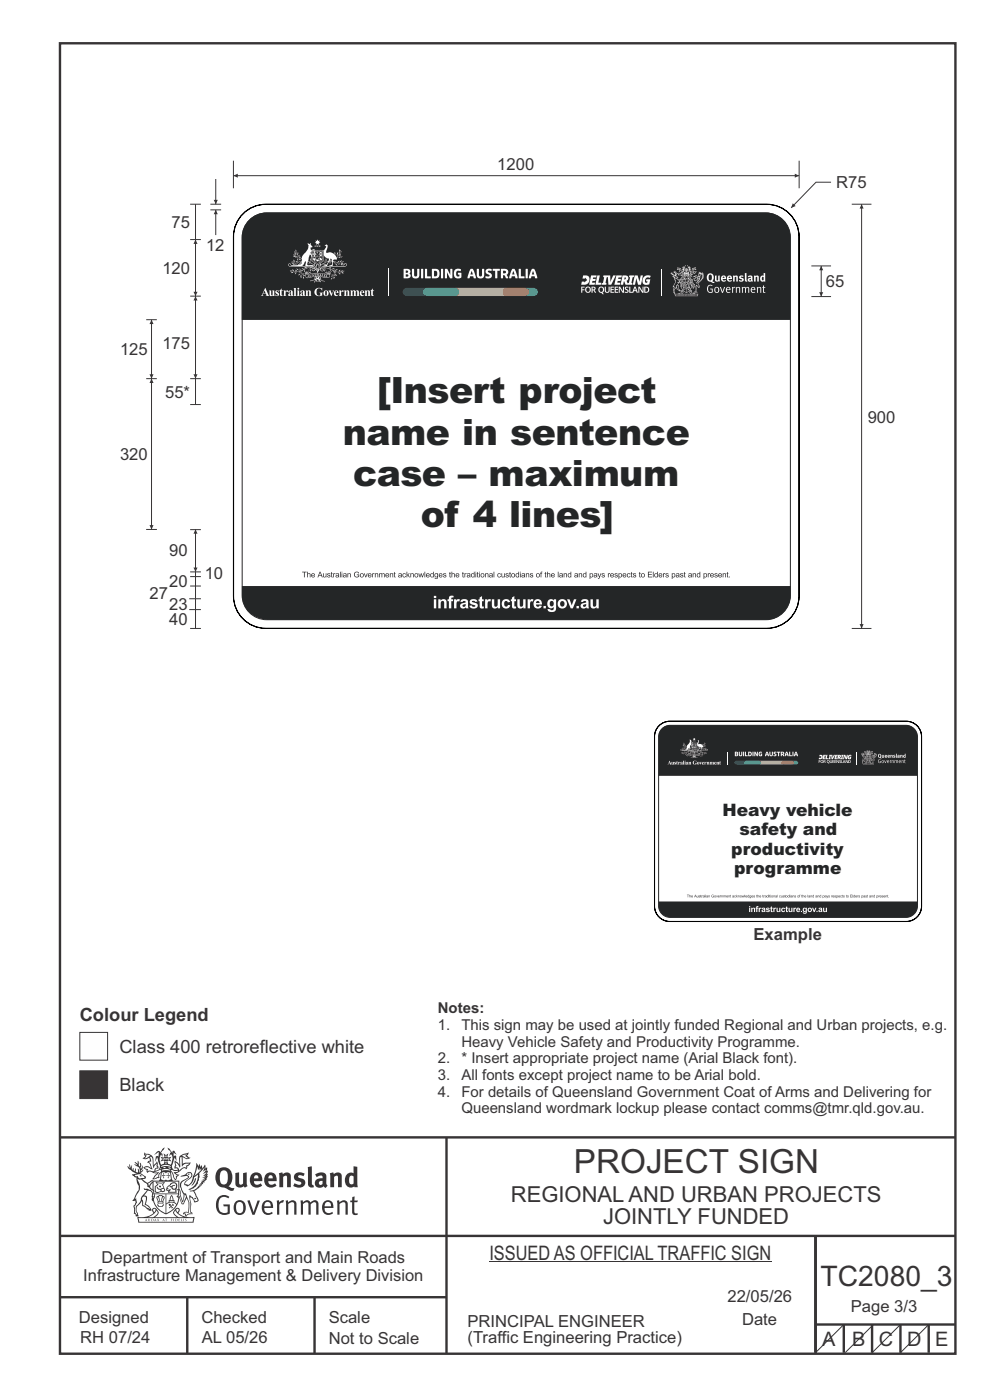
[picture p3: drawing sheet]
<svg xmlns="http://www.w3.org/2000/svg" width="210mm" height="297mm" viewBox="0 0 210 297" stroke-linecap="round" stroke-linejoin="round" font-family="sans-serif">
<defs><g id="words">
<g font-size="7.7" fill="#242627">
<text x="80" y="85.6">[Insert project</text>
<text x="72.7" y="94.3">name in sentence</text>
<text x="74.9" y="103.1">case – maximum</text>
<text x="89.3" y="111.8">of 4 lines]</text>
</g>
<text font-size="7.1" fill="#373435" x="121.7" y="248.8">PROJECT SIGN</text>
<text font-size="6" fill="#373435" x="174.1" y="272.8">TC2080_3</text>
<g font-size="4.7" fill="#373435">
<text x="108.4" y="255">REGIONAL AND URBAN PROJECTS</text>
<text x="127.9" y="259.6">JOINTLY FUNDED</text>
</g>
<g font-size="4.2" fill="#373435">
<text x="103.8" y="267.2">ISSUED AS OFFICIAL TRAFFIC SIGN</text>
<text x="174.4" y="285.6">A</text>
<text x="180.8" y="285.6">B</text>
<text x="186.4" y="285.6">C</text>
<text x="192.5" y="285.6">D</text>
<text x="198.4" y="285.6">E</text>
</g>
<g font-size="3.9" fill="#373435">
<text x="16.9" y="216.6">Colour Legend</text>
<text x="25.3" y="223.4">Class 400 retroreflective white</text>
<text x="25.3" y="231.5">Black</text>
</g>
<g font-size="3.6" fill="#242627">
<text x="153.3" y="173">Heavy vehicle</text>
<text x="156.9" y="177.2">safety and</text>
<text x="155.1" y="181.3">productivity</text>
<text x="155.7" y="185.4">programme</text>
</g>
<g font-size="3.5" fill="#373435">
<text x="105.5" y="36.1">1200</text>
<text x="177.4" y="39.9">R75</text>
<text x="36.4" y="48.3">75</text>
<text x="43.7" y="53.2">12</text>
<text x="34.4" y="58.1">120</text>
<text x="175.2" y="60.9">65</text>
<text x="25.5" y="75.3">125</text>
<text x="34.4" y="74">175</text>
<text x="35" y="84.3">55*</text>
<text x="184.1" y="89.8">900</text>
<text x="25.5" y="97.6">320</text>
<text x="35.9" y="118.1">90</text>
<text x="35.9" y="124.6">20</text>
<text x="43.4" y="122.8">10</text>
<text x="31.7" y="127">27</text>
<text x="35.9" y="129.4">23</text>
<text x="35.9" y="132.6">40</text>
<text x="159.8" y="199.4">Example</text>
<text x="21.6" y="267.9">Department of Transport and Main Roads</text>
<text x="17.7" y="271.8">Infrastructure Management &amp; Delivery Division</text>
<text x="16.7" y="280.6">Designed</text>
<text x="42.7" y="280.6">Checked</text>
<text x="69.7" y="280.6">Scale</text>
<text x="99.2" y="281.5">PRINCIPAL ENGINEER</text>
<text x="154.3" y="276.2">22/05/26</text>
<text x="157.4" y="281.2">Date</text>
<text x="180.5" y="278.3">Page 3/3</text>
<text x="17" y="284.8">RH 07/24</text>
<text x="42.8" y="284.8">AL 05/26</text>
<text x="69.7" y="285.2">Not to Scale</text>
<text x="99.2" y="285">(Traffic Engineering Practice)</text>
</g>
<g font-size="3.2" fill="#373435">
<text x="92.9" y="214.9">Notes:</text>
<text x="92.9" y="218.5">1.</text>
<text x="97.9" y="218.5">This sign may be used at jointly funded Regional and Urban projects, e.g.</text>
<text x="92.9" y="225.6">2.</text>
<text x="97.9" y="225.6">* Insert appropriate project name (Arial Black font).</text>
<text x="97.9" y="222">Heavy Vehicle Safety and Productivity Programme.</text>
<text x="92.9" y="232.7">4.</text>
<text x="92.9" y="229.1">3.</text>
<text x="97.9" y="232.7">For details of Queensland Government Coat of Arms and Delivering for</text>
<text x="97.9" y="229.1">All fonts except project name to be Arial bold.</text>
<text x="97.9" y="236.2">Queensland wordmark lockup please contact comms@tmr.qld.gov.au.</text>
</g>
</g></defs>
<g fill="none" stroke="#373435" stroke-width=".51">
<path d="M12.7 9.2h190v278h-190zM12.7 241.3h190M94.7 241.4v45.8M12.7 275.2h82M12.7 262.2h190.1M39.7 275.2v12M66.7 275.2v12M173 262.1v24.9M173 281h29.7M179 281v6M185 281v6M191 281v6"/>
<path d="M197 281v6"/>
</g>
<g fill="#373435">
<path d="M47 248.4a2.55 2.55 0 0 0 0 2.7l.3 .2a.81 .81 0 0 0 1-1v-.5a1.04 1.04 0 0 0-1.1-1.5zM46.3 248.1a1.82 1.82 0 0 1 2.1-.2 1.82 1.82 0 0 1 .9 1.8 2.29 2.29 0 0 1-.8 2l.7 .3h.5l-.2 .6a2.87 2.87 0 0 1-2-.7 2.12 2.12 0 0 1-1.7-3.1z" fill-rule="evenodd"/>
<path d="M49.9 248.9l.8-.2v2a.46 .46 0 0 0 .3 .6 .46 .46 0 0 0 .6-.3v-2.1l.7-.2v2.4l.2 .5-.5 .3-.3-.3a1.02 1.02 0 0 1-1.2 .3 1.02 1.02 0 0 1-.6-1.1z" fill-rule="evenodd"/>
<path d="M54 249.5l-.1 .5h.9a.49 .49 0 0 0-.2-.6 .49 .49 0 0 0-.6 .1zM53.4 249.1a1.34 1.34 0 0 1 1.6-.2 1.34 1.34 0 0 1 .6 1.5v.2h-1.7a.77 .77 0 0 0 .5 .8 .77 .77 0 0 0 .9-.4l.3 .5a1.59 1.59 0 0 1-2 .2 1.59 1.59 0 0 1-.5-2.1z" fill-rule="evenodd"/>
<path d="M57 249.5l-.1 .5h1a.49 .49 0 0 0-.2-.6 .49 .49 0 0 0-.7 .1zM56.4 249.1a1.34 1.34 0 0 1 1.6-.2 1.34 1.34 0 0 1 .7 1.5v.2h-1.8a.77 .77 0 0 0 .5 .8 .77 .77 0 0 0 .9-.4l.4 .5a1.59 1.59 0 0 1-2.1 .2 1.59 1.59 0 0 1-.5-2.1z" fill-rule="evenodd"/>
<path d="M59.2 248.9l.7-.2 .1 .4a.95 .95 0 0 1 1-.3 .95 .95 0 0 1 .7 .8v2.3h-.8v-2.3a.46 .46 0 0 0-.8 .1v2.2h-.8z" fill-rule="evenodd"/>
<path d="M62.6 249.1a1.75 1.75 0 0 1 2-.1l-.2 .5-.6-.2a.43 .43 0 0 0-.6 .3l.4 .3a1.04 1.04 0 0 1 1.2 1.1 1.04 1.04 0 0 1-1.4 1l-1.2-.4 .3-.6 1 .4 .4-.4a.88 .88 0 0 0-1-.5l-.4-.2-.1-.4z" fill-rule="evenodd"/>
<path d="M65.3 247.6l.8-.2 .1 3.8 .3 .2 .1 .4a.88 .88 0 0 1-1 0 .88 .88 0 0 1-.3-1z" fill-rule="evenodd"/>
<path d="M67.8 250.6a.43 .43 0 0 0-.1 .7 .43 .43 0 0 0 .7-.1v-.7zM66.8 249.1a1.7 1.7 0 0 1 2.4 .1v1.9l.3 .4-.4 .5-.5-.4a1.03 1.03 0 0 1-1.7-.1 1.03 1.03 0 0 1 .8-1.5h.7v-.4a.8 .8 0 0 0-1.2 .1z" fill-rule="evenodd"/>
<path d="M70 248.9l.7-.2 .1 .4a.95 .95 0 0 1 1-.3 .95 .95 0 0 1 .7 .8v2.3h-.8v-2.3a.46 .46 0 0 0-.8 .1v2.2h-.8z" fill-rule="evenodd"/>
<path d="M74.3 249.5a1.48 1.48 0 0 0 0 1.7h.5l.2-.1v-1.5l-.3-.2zM75 247.4l.8 .1 .1 4.4h-.7l-.1-.2a1.26 1.26 0 0 1-1.4 0 1.26 1.26 0 0 1-.5-1.3 1.29 1.29 0 0 1 .4-1.4 1.29 1.29 0 0 1 1.4-.1z" fill-rule="evenodd"/>
<path d="M46.4 253.9a1.72 1.72 0 0 1 2.3 0l-.3 .3a1.24 1.24 0 0 0-1.4-.2 1.24 1.24 0 0 0-.6 1.4 1.49 1.49 0 0 0 1.2 1.9l.7-.1v-1.3h-.8l-.1-.4h1.3v1.9a1.93 1.93 0 0 1-2.2 0 1.93 1.93 0 0 1-.7-2.2l.2-.8z" fill-rule="evenodd"/>
<path d="M50.4 255.1a1.65 1.65 0 0 0 .2 2.2 .99 .99 0 0 0 1-1.4 .78 .78 0 0 0-.4-.8 .78 .78 0 0 0-.8 0zM50 254.9a1.33 1.33 0 0 1 1.6-.1 1.33 1.33 0 0 1 .5 1.4 1.31 1.31 0 0 1-1.3 1.6 1.31 1.31 0 0 1-1.2-1.6v-.6z" fill-rule="evenodd"/>
<path d="M52.5 254.7l.4-.1 .9 2.6 .8-2.5h.5l-1.1 3h-.5z" fill-rule="evenodd"/>
<path d="M56.3 255.2l-.2 .7h1.3a.7 .7 0 0 0-.3-.8 .7 .7 0 0 0-.8 .1zM55.9 255a1.22 1.22 0 0 1 1.5-.2 1.22 1.22 0 0 1 .5 1.5h-1.8a.93 .93 0 0 0 .5 1 .93 .93 0 0 0 1.1-.2l.2 .3a1.43 1.43 0 0 1-1.8 .1 1.43 1.43 0 0 1-.6-1.7z" fill-rule="evenodd"/>
<path d="M58.7 254.7l.4-.1 .1 .5 .4-.4 .6-.1-.2 .5a.66 .66 0 0 0-.8 .7v1.9h-.4z" fill-rule="evenodd"/>
<path d="M60.6 254.7l.4-.1 .1 .5a.94 .94 0 0 1 1-.5 .94 .94 0 0 1 .8 .8v2.3h-.5l-.1-2.5a.81 .81 0 0 0-1.2 .3v2.2h-.4z" fill-rule="evenodd"/>
<path d="M63.7 254.7l.5-.1 .1 .5 .4-.3a.78 .78 0 0 1 1.1 .3 .9 .9 0 0 1 1-.5 .9 .9 0 0 1 .8 .8v2.3h-.5l-.1-2.5a.67 .67 0 0 0-1.1 .3v2.2h-.5v-2.4l-.4-.3-.7 .4v2.3h-.5z" fill-rule="evenodd"/>
<path d="M69 255.2l-.1 .7h1.3a.7 .7 0 0 0-.3-.8 .7 .7 0 0 0-.9 .1zM68.7 255a1.22 1.22 0 0 1 1.5-.2 1.22 1.22 0 0 1 .5 1.5h-1.8a.93 .93 0 0 0 .4 1 .93 .93 0 0 0 1.2-.2l.1 .3a1.44 1.44 0 0 1-1.7 .1 1.44 1.44 0 0 1-.6-1.7z" fill-rule="evenodd"/>
<path d="M71.4 254.7l.5-.1 .1 .5a.94 .94 0 0 1 1-.5 .94 .94 0 0 1 .8 .8v2.3h-.5l-.1-2.5a.81 .81 0 0 0-1.2 .3v2.2h-.4z" fill-rule="evenodd"/>
<path d="M74.7 253.9l.5-.1v.9h.7l-.1 .3h-.6v2.2l.1 .2h.5l.1 .3a.75 .75 0 0 1-1.2-.6v-2.1h-.4v-.3h.4z" fill-rule="evenodd"/>
<path d="M30.8 244.9l1.1 .3-.9 .5h-.4l.6-.5zM31.8 245.4h.2a2.44 2.44 0 0 1 .4 1.9l.1 .5 .7-1-.1 .6 .3 .3a.57 .57 0 0 0-.6 .7l-1-.1-.5 .2 .2-.5-.8-.3 .7-.1 .9 .5 .1-.1-.6-1.3-.2-.2h.5zM30.7 244.4l-.1 .5 .2 .4-.6 .4a1.04 1.04 0 0 0 1.4-.1l.2 .6-.3 .1-.2 .4a.94 .94 0 0 1 .8 1.1l-.2-.1a1.16 1.16 0 0 0-1.5-.1l.3 .4 .4 .2 .1 .5 .2 .1 .1-.2a.94 .94 0 0 1 1.1 .2l.8 .1-1.2 1.2a1.13 1.13 0 0 0 1.2-.2l.4-.1-.1-.4 .5-.8a.83 .83 0 0 0-.6 1.1l-.3-.1-.7 .4 1.1-1.4-.5 .1-.5-.1 1.3-.5-.1-.1-.9 .4v-.3l.2-.2 .3 .1 .1-.3-.2-.4v-.6l-.1-.4-.7 1v-.7a1.42 1.42 0 0 0-1.6-1.8z" fill-rule="evenodd"/>
<path d="M38.5 245.2l.5-.2 .7-.1-.6 .3 .8 .5h-.3zM38.3 245.5l.2-.1 .1 2a1.69 1.69 0 0 1 1.6-.6l-.8 .5 .1 .5a1.1 1.1 0 0 0-1.5 .6l-.1-.5-.2-.2h-.5l.3-.4-.3-.7a1.42 1.42 0 0 1 .8 1.1l.2-.1zM37.1 246.2l.1 1-.2 .3 .1 .4h.5l.1 .2a.96 .96 0 0 1-1.1-.1l-.1 .1a1.06 1.06 0 0 0 1.3 .2v.1a.72 .72 0 0 1-1 .2l.3 .5 .6 .2-.4 .2-.1 .6-.2-.3-.4-1.1-.4-.4 .4 .9a1.54 1.54 0 0 0 .7 1.2l.2-.3a.58 .58 0 0 1 .4-.8l.2-.1h-.3l-.5-.3 .9-.5a.93 .93 0 0 1 1.2-.5v.2l.2-.2 .1-.5a.99 .99 0 0 0 .7-.8l-1.3 .1-.3 .2-.1-1.4 .9 .4 .9-.3h-.4l-.5-.4 .4-.7-.6 .2a1.46 1.46 0 0 0-1.4 2.1v.4l-.2-.4z" fill-rule="evenodd"/>
<path d="M35.6 248.9l.2 .1-.1 .3 .4 .1h-.4v.6l-.1-.6h-.3l.3-.1z" fill-rule="evenodd"/>
<path d="M34.6 248.9l.2 .1v.3l.3 .1h-.3l-.1 .6v-.6h-.4l.4-.1z" fill-rule="evenodd"/>
<path d="M34.3 248.8a.57 .57 0 0 1 .9 .2 .57 .57 0 0 1 .9-.2l.2 1.4h-.2a.57 .57 0 0 1-.9 0 .69 .69 0 0 1-1.1 0zM34.2 248.1l-.3 2.1-.2 .4h3l-.2-.4-.3-2.1h-.2v.2l-.8-.1-.8 .1v-.2z" fill-rule="evenodd"/>
<path d="M34.2 252.4a.3 .3 0 0 0 .6 0 .3 .3 0 0 0-.6 0zM33.3 250.9l.3 .3-.3 .4a.79 .79 0 0 0 0 1.3l.8-.2-.1-.3a.55 .55 0 0 1-.7-.6l.1-.1 .2 .3 .3 .2 .8-.2-.4-.7 .4-.4-.7 .2zM33 250.7l1.1 .2 .9-.2-.4 .6 .4 1.2a.56 .56 0 0 1-.8 .3l-.2 .1a.73 .73 0 0 1-.9 .1 .73 .73 0 0 1-.3-1v-.4l.6-.4z" fill-rule="evenodd"/>
<path d="M35.6 251.8l.7-.4a.58 .58 0 0 1 1-.1 .58 .58 0 0 1-.4 .9l-.3-.3a.43 .43 0 0 1 .6-.4 .57 .57 0 0 0-.8 .2l-.2-.1-.3 .1 .4 .2a.55 .55 0 0 0 .9 .4v.5h-1.3l.3-.4-.1-.1-.6 .1 .2-.3-.2-.1zM35.4 251.8l-.1 .2a.39 .39 0 0 0 .2 .6h.3l-.2 .4h1.9l-.1-.8a.86 .86 0 0 0-.1-1.3 .86 .86 0 0 0-1.3 .4z" fill-rule="evenodd"/>
<path d="M36 254.8h.8v.2h-.8zM36.4 253.8l.2 .8h-.4zM36.4 253.5l-.3 .5-.1 .6h-.2v.4l-.7 .4 .2 .1a1.48 1.48 0 0 1 2.1 .2l.2-.1-.6-.5v-.5h-.2l-.1-.6z" fill-rule="evenodd"/>
<path d="M35.8 255.4l.4 .1 .1 .3 .3-.2-.2-.2a.38 .38 0 0 1 .5 .5l-.2-.2-.3 .2 .3 .2-.3 .3-.1-.4-.4 .4-.1-.2 .4-.3-.1-.1-.2 .1z" fill-rule="evenodd"/>
<path d="M34.5 254h.2v.2l-.2 .6h-.2zM33.6 255.3h.9v.2a.55 .55 0 0 1-.8 .4v-.2l-.2-.1zM33.4 254h.2l.2 .8h-.2zM33.6 255l.8-.1 .1 .2h-.8zM33.8 253.7h.5l-.2 1.1h-.1zM33.3 253.8l-.1 .3 .3 1.1a.48 .48 0 0 0-.1 .6 .48 .48 0 0 0 .5 .2h.5a.49 .49 0 0 0 .2-.8l.3-1.1-.1-.3a1.42 1.42 0 0 0-1.5 0z" fill-rule="evenodd"/>
<path d="M33.7 251.5l.4 .1 .1 .3h-.3z" fill-rule="evenodd"/>
<path d="M41.3 250.1l.3-.2-.2 .8-.6 .8h-.2l.5-.7z" fill-rule="evenodd"/>
<path d="M39.7 249l.3-.2 .5 .2a.88 .88 0 0 1-.6 1.1 1.22 1.22 0 0 0-.8 1.3l.5 .2a.72 .72 0 0 0 .9-.4l.5-.8 .2-.6 .8-.6v.2a2.85 2.85 0 0 1-2 2.9l.1 .1a2.13 2.13 0 0 0 1.9-1.5v-.3a2.01 2.01 0 0 0 .3-1.7l1.1-1.3-.4 1 .7-.5-.7 1 .8-.4-.8 .8 .7-.2-.9 .6 .8-.1-.8 .4h.7l-.8 .3 .3 .2h-.4l.2 .3h-.4l.2 .3h-.4l.1 .2h-.1a2.16 2.16 0 0 1-2 1.1l.1 .2 .4-.1a.76 .76 0 0 1 .7 .8l.5 1.2-.6 .2a1.45 1.45 0 0 0-1.1-1.3l.2 1.8-.1 1.8 .4 .3a1.07 1.07 0 0 0-1.2 .4v-.3l-.5-.2a.87 .87 0 0 1 1.1-.1v-.7a4.4 4.4 0 0 0-.6-3.1l-.1-.3h-.2a2.16 2.16 0 0 1-.7-2.2l.3-.4 1.2-.7a.55 .55 0 0 0-.4-.8zM37.8 252.4a.76 .76 0 0 1 .3 1.1l.6 1.6 .4-1.7 .2 .1a.61 .61 0 0 1-.1 .9l-.3 .8-.2 .1-.7-1.6-.3 .1a1.18 1.18 0 0 0 .1-1.4zM41.8 247.5l.2 .7 .3-.5v.6l.4-.5a1.9 1.9 0 0 1-1.2 1.4l-.3 .3zM38.2 249.6l1.4-.2 .2 .2v.3l-.5 .2a1.26 1.26 0 0 0-.9 1.9l.2 .7a1.84 1.84 0 0 1 .1 2.1l-.4-1.4a.96 .96 0 0 0-.4-1.2l-.4 .2a.78 .78 0 0 1 0 1.3l.1 .3h.4l.4 1.1a.38 .38 0 0 0 .2 .4 .38 .38 0 0 0 .4-.1l.6-1.2a2.94 2.94 0 0 1 .4 2.5l-.1 .4h-.8l-.3 .4v.2l.4-.1 .1 .4 .2 .1a1.02 1.02 0 0 1 1.3-.5v-.4l-.3-.1 .1-1.8-.3-1.3h.1a1.14 1.14 0 0 1 .8 1 .63 .63 0 0 0 .8-.2 .63 .63 0 0 0-.2-.9l-.6-1.2 .9-.6 .2-.4h.3l-.1-.2h.4l-.1-.3h.3l-.1-.3 .5-.1-.2-.2 .6-.4v-.2h-.2l.4-.5h-.3l.3-.5-.4 .1 .4-.5v-.3l-.3 .2 .2-.7-.1-.2-.4 .3v-.8l-.6 .8-.2-.8-.2 .5-.3-.7-.1 .6-.5-.8-.1 1.4-.6 1.8a1.81 1.81 0 0 1-1 1.5l-.6-.2a1.75 1.75 0 0 1 1.1-1.2 .75 .75 0 0 0 .1-1.3 .75 .75 0 0 0-1.2 .4z" fill-rule="evenodd"/>
<path d="M41.2 254.1h.3l.2 .2-.4 .1z" fill-rule="evenodd"/>
<path d="M29.4 258.4h11.6l-.1 .8h-11.4zM31.3 258.2l.5-.1a2.48 2.48 0 0 0 1.4-1.3l.3 .5-.5 .6-.5 .3zM32.5 256.6l.3-.2 .2 .1-.3 .7zM37.2 256.8a2.65 2.65 0 0 0 1.8 1.4h-1.1l-.5-.3-.5-.6zM37.4 256.5l.2-.1 .3 .2-.3 .6zM29.2 258.2l.1 1.2h11.8l.2-1.1-.2-.1a4.1 4.1 0 0 1-3.3-.9l.3-.4-.1-.6a1.06 1.06 0 0 0-1.3 1l.2 .4 .6 .5h-4.7l.3-.1a.84 .84 0 0 0 .6-.8 .84 .84 0 0 0-.5-.8l-.3-.2h-.5l-.1 .6 .3 .4a4.2 4.2 0 0 1-3.4 .9z" fill-rule="evenodd"/>
<path d="M31 258.7l.1 .2h-.2zM31 258.5l-.3 .6 .4-.2 .2 .2z" fill-rule="evenodd"/>
<path d="M31.3 258.6h.3v.4a.25 .25 0 0 0 .2-.1 .25 .25 0 0 0-.1-.3h.1a.29 .29 0 0 1 0 .4 .29 .29 0 0 1-.4 0 .29 .29 0 0 1 0-.4z" fill-rule="evenodd"/>
<path d="M32.2 258.6a.22 .22 0 0 1 .3 .2 .22 .22 0 0 1-.3 .2zM32 258.6l.1 .4a.33 .33 0 0 0 .4 0 .33 .33 0 0 0 0-.4 .33 .33 0 0 0-.5 0z" fill-rule="evenodd"/>
<path d="M32.9 258.7l.1 .2h-.2zM32.9 258.5l-.2 .6 .3-.2 .2 .2z" fill-rule="evenodd"/>
<path d="M33.3 258.6h.2l.1 .1 .2-.1-.2 .2 .2 .3-.3-.3-.1 .3h-.1l.2-.3z" fill-rule="evenodd"/>
<path d="M34.7 258.7l.1 .2h-.2zM34.7 258.5l-.3 .6 .4-.2 .2 .2z" fill-rule="evenodd"/>
<path d="M35 258.5h.5l-.2 .1v.5h-.2l.1-.5z" fill-rule="evenodd"/>
<path d="M36.2 258.6l.3-.1-.1 .1v.2h.1h-.1v.3h-.2z" fill-rule="evenodd"/>
<path d="M36.7 258.6h.2v.5h-.2z" fill-rule="evenodd"/>
<path d="M37.3 258.6a.22 .22 0 0 1 .3 .2 .22 .22 0 0 1-.3 .2zM37.1 258.6v.4a.33 .33 0 0 0 .5 0 .33 .33 0 0 0 0-.4 .33 .33 0 0 0-.5 0z" fill-rule="evenodd"/>
<path d="M37.8 258.6l.4-.1-.2 .1v.2h.1h-.1v.2l.2 .1h-.4z" fill-rule="evenodd"/>
<path d="M38.4 258.6h.2l-.1 .4 .2 .1h-.3z" fill-rule="evenodd"/>
<path d="M38.9 258.6h.2v.5h-.2z" fill-rule="evenodd"/>
<path d="M39.3 258.6h.2h-.1l.2 .3-.2 .2-.1-.1v-.1l.2 .1z" fill-rule="evenodd"/>
<path d="M34.2 247.4a1.51 1.51 0 0 1 2 .2 2.67 2.67 0 0 0-2.1 0zM35.7 247.6l.4 .1 .1 .3-.4-.1zM34.6 247.6h.5l.1 .2h-.4zM34 247.8l.3 .2h-.3zM34.9 246.9l.3-.2 .3 .2zM34.9 245.6l.2 .1v.3h-.2zM35 245.1l.2 .2 .2-.2-.1 .3h-.2zM35.1 246.3h.2l.1 .4-.2-.2-.2 .2zM35.3 245.7l.2-.1v.4h-.2zM34.4 245.7h.3l.1 .3-.4 .1 .2-.2zM35.7 245.7h.3l-.2 .2 .2 .2-.4-.1zM32.7 244.9l1-.5-.1 1-.2-.2-.3 .2-.3 1.1 .5-1 .3 .9a1.84 1.84 0 0 1 .2 1.7l.4 .1a2.48 2.48 0 0 1 2.2 0l.2-.2-.2-.7 .7-1.8 .4 .7-.2-1-.2-.1-.2 .3v-.9l.6 .4-.6-.8-.3 .1-.1 .4-.5-.9-.5-.3 .2 .5 .6 .5-.5 .8 .4-.4a2.06 2.06 0 0 1 0 2.3l-.5-.2-.2-.6 .1-.1 .8 .2-.4-.5 .4-.5-.7 .2-.2-.2 .2-.7-.5 .4-.5-.4 .2 .7-.2 .2-.7-.2 .4 .5-.4 .5 .8-.2 .1 .1-.2 .6-.5 .2a2.02 2.02 0 0 1 0-2.2l.3 .5-.1-.7-.3-.1 .8-1.2-.4 .3-.5 .8-.2-.3a.8 .8 0 0 0-.8 .5z" fill-rule="evenodd"/>
<path d="M29.2 250.1l.3 .1a.61 .61 0 0 1 .8 .4l.3 .2a.8 .8 0 0 1 .6 1l.4 .1 .5 .5a1 1 0 0 1 .5 1.1l-.1 .7v-.5h-.1a.96 .96 0 0 0-.8-1.3l-.2-.2h-.7l-.1-.1-.1 .1 .1 .3h.6l-1.2 1.3-.2 1-.4 .6a1.33 1.33 0 0 0-.5 1.8l.2 .5a1.26 1.26 0 0 1-.5-1.5l-.1-.3a1.56 1.56 0 0 0 .4-1.7l-.3 .2 .2-.5a3.2 3.2 0 0 0 .7-3zM30.4 253.9h.4a2.06 2.06 0 0 1-.1 1.6l.7 .5 .4 .4-.6-.1-.8-.6-.1-.9a.51 .51 0 0 1 .1-.9zM28.6 249.3a1.52 1.52 0 0 1 2.1 .5l-1.1 .2-.2-.1-.1-.4h-.5zM27.5 247v.8l-.3-.4h-.1a3.1 3.1 0 0 0 1.9 1.6l-1 .1 .5 .6 .5 .1 .1 1.1a1.84 1.84 0 0 1-.3 2.5l-.4 .9-.3 .4 .2 .1 .4-.1 .1 .4-.2 .5-.3 .2 .1 1.7h.2l.3 .5 .1 .1 .4-.1-.1-.5a1.3 1.3 0 0 1-.1-1.7l.9-1 .1 1.1 .6 .2 .5 .5 .1-.1 .2 .3h.5a1.85 1.85 0 0 0-1.2-1.4l.1-.3a1.39 1.39 0 0 0 0-1.4l-.5-.1 .5-.5a.66 .66 0 0 1 .9-.4 .66 .66 0 0 1 .3 .9l-.1 .4 .2-.1v.2l-.1 .3 .2 .5 .1-.3a2.24 2.24 0 0 0 .1-2.2 .73 .73 0 0 1-.7-.7 .73 .73 0 0 1 .6-.7v-.2a.94 .94 0 0 0-.9 .8 .48 .48 0 0 1-.1-.6 .48 .48 0 0 1 .5-.2l.5-.3a.51 .51 0 0 0-.8 .2l-.5 .2-1-.8h.6l.2-.5-1.2-.7 .5-.5v-.3l-.5 .4 .1-.2a.69 .69 0 0 0 .2-1v.4l-.2 .3v-1.1l-.3-.2 .1 .6-.1 .2-.4-1.3v.7l-.6-.4 .5 .7-.6-.2 .3 .3a1 1 0 0 1 .7 1.4l-.2-.8v.9l-.5-.2v-.8l-.2 .7-.2-.1-.1-.6-.2 .4-.2-.2 .1-.7-.2 .5z" fill-rule="evenodd"/>
<path d="M29.6 249.4l.2-.1 .3 .2z" fill-rule="evenodd"/>
<path d="M32.4 250.5h5.6v2l-.2-.1v-1.7h-5.2v2.5h5.2v-.8l.1 .2-.1 1.1v-.3h-2.5v4a4.1 4.1 0 0 0 2.6-3.6l.1-.1a4 4 0 0 1-2.8 3.9 4.2 4.2 0 0 1-2.8-4.7l.1 1.2 .1-.1a3.8 3.8 0 0 0 2.5 3.4v-4h-2.5l-.2-.9z" fill-rule="evenodd"/>
<circle cx="40" cy="249.1" r=".17"/>
</g>
<path d="M179 281l-6 6M185.3 281l-6 6" fill="none" stroke="#373435" stroke-width=".21"/>
<path d="M16.9 227.2h5.9v5.9h-5.9z" fill-rule="evenodd" fill="#373435" stroke="#373435" stroke-width=".21"/>
<path d="M16.9 219h5.9v5.9h-5.9z" fill-rule="evenodd" fill="#fefefe" stroke="#373435" stroke-width=".21"/>
<path d="M191 281l-6 6" fill="none" stroke="#373435" stroke-width=".21"/>
<g fill="#242627">
<path d="M51.3 124.3h116.4a6.6 6.6 0 0 1-1.2 5.2 5.1 5.1 0 0 1-3.9 2h-105.3a5.4 5.4 0 0 1-6-5.2z"/>
<path d="M52.8 46.6a5.3 5.3 0 0 1 3.8-1.5h105.8a5.3 5.3 0 0 1 5.3 5.3v17.5h-116.4v-17.5a5.3 5.3 0 0 1 1.5-3.8z"/>
</g>
<path d="M52.9 46.7a5.2 5.2 0 0 1 3.7-1.5h105.9a5.2 5.2 0 0 1 5.2 5.2v75.9a5.2 5.2 0 0 1-5.2 5.2h-105.9a5.2 5.2 0 0 1-5.2-5.2v-75.9a5.2 5.2 0 0 1 1.5-3.7z" fill="none" stroke="#242627" stroke-width=".21"/>
<path d="M64.1 121.3v.1h.4v1.1h.1v-1.1h.4v-.1zM65.2 121.3v1.2h.1v-.6a.2 .2 0 0 1 .3-.2 .2 .2 0 0 1 .1 .2v.6h.2v-.6a.31 .31 0 0 0-.2-.3 .31 .31 0 0 0-.4 .1v-.4zM66.1 121.7a.44 .44 0 0 0 0 .7 .44 .44 0 0 0 .7-.2h-.1a.25 .25 0 0 1-.3 .2 .25 .25 0 0 1-.2-.3h.6a.41 .41 0 0 0-.2-.5 .41 .41 0 0 0-.5 .1zM66.2 121.8l.3-.1 .2 .3h-.5zM67.8 121.3l-.5 1.2h.2l.1-.4h.5l.2 .4h.2l-.5-1.2zM67.9 121.4l.2 .6h-.4zM68.5 121.6v.7a.31 .31 0 0 0 .3 .2 .31 .31 0 0 0 .3-.1l.1 .1v-.9h-.1v.7l-.2 .1-.2-.1v-.7zM69.5 121.7v.3l.4 .2a.21 .21 0 0 1-.2 .2 .21 .21 0 0 1-.2-.2h-.1a.34 .34 0 0 0 .4 .4 .34 .34 0 0 0 .2-.6l-.5-.2 .2-.1 .4 .1-.1-.1zM70.3 121.4l-.1 .3h.1v.7l.3 .1-.2-.3v-.5l.2-.1h-.2v-.3zM70.7 121.6v.9h.1l.1-.6 .3-.3-.4 .1zM71.3 121.7l-.1 .2h.1a.22 .22 0 0 1 .3-.2 .22 .22 0 0 1 .2 .2l-.1 .1a.32 .32 0 0 0-.5 .1 .32 .32 0 0 0 .1 .4 .32 .32 0 0 0 .5-.1l.2 .1-.1-.8zM71.4 122.2l.3-.1a.18 .18 0 0 1-.1 .3 .18 .18 0 0 1-.2-.2zM72.1 121.3v1.2h.2v-1.2zM72.5 121.3v.2h.1v-.2zM72.5 121.6v.9h.1v-.9zM72.8 121.7v.2h.1a.22 .22 0 0 1 .3-.2 .22 .22 0 0 1 .2 .2l-.1 .1a.32 .32 0 0 0-.5 .1 .32 .32 0 0 0 .1 .4 .32 .32 0 0 0 .5-.1l.2 .1-.1-.8zM73 122.2l.3-.1a.18 .18 0 0 1-.1 .3 .18 .18 0 0 1-.2-.2zM73.7 121.6v.9h.2v-.6l.2-.2 .1 .1 .1 .7h.1v-.7a.31 .31 0 0 0-.3-.2 .31 .31 0 0 0-.3 .1zM75.2 121.4a.65 .65 0 0 0 .1 1 .65 .65 0 0 0 .9-.1v-.4h-.5v.1h.3a.44 .44 0 0 1-.7 .3 .44 .44 0 0 1 .1-.8l.4-.1 .4 .2a.54 .54 0 0 0-1-.2zM76.3 122a.45 .45 0 0 0 .9 0 .45 .45 0 0 0-.9 0zM76.4 122.1a.31 .31 0 0 1 .6 0 .31 .31 0 0 1-.6 0zM77.2 121.6l.3 .9h.2l.3-.9h-.2l-.2 .7-.3-.7zM78.1 121.7a.44 .44 0 0 0 0 .7 .44 .44 0 0 0 .7-.2h-.1a.25 .25 0 0 1-.3 .2 .25 .25 0 0 1-.2-.3h.6a.41 .41 0 0 0-.2-.5 .41 .41 0 0 0-.5 .1zM78.2 121.8l.3-.1 .2 .3h-.5zM79 121.6v.9h.1v-.6l.3-.3-.3 .1zM79.5 121.6v.9h.2v-.6l.2-.2 .2 .1v.7h.1v-.7a.31 .31 0 0 0-.2-.2 .31 .31 0 0 0-.3 .1zM80.4 121.6v.9h.2v-.5a.2 .2 0 0 1 .1-.3 .2 .2 0 0 1 .2 .2v.6h.2v-.6l.2-.2 .1 .2 .1 .6h.1l-.1-.8-.4 .1-.3-.2-.2 .1zM81.9 121.7a.44 .44 0 0 0 0 .7 .44 .44 0 0 0 .6-.2h-.1a.25 .25 0 0 1-.3 .2 .25 .25 0 0 1-.2-.3h.6a.41 .41 0 0 0-.2-.5 .41 .41 0 0 0-.4 .1zM82 121.8l.3-.1 .1 .3h-.5zM82.7 121.6v.9h.1l.1-.6 .2-.2 .1 .1 .1 .7h.1v-.7a.31 .31 0 0 0-.3-.2 .31 .31 0 0 0-.3 .1zM83.6 121.4l-.1 .3h.1v.7l.3 .1-.1-.3v-.5l.1-.1h-.1v-.3zM84.6 121.7l-.1 .2h.1a.22 .22 0 0 1 .3-.2 .22 .22 0 0 1 .2 .2l-.1 .1a.32 .32 0 0 0-.5 .1 .32 .32 0 0 0 .1 .4 .32 .32 0 0 0 .5-.1l.2 .1-.1-.8zM84.7 122.2l.3-.1a.18 .18 0 0 1-.1 .3 .18 .18 0 0 1-.2-.2zM85.5 121.7a.42 .42 0 0 0 0 .7 .42 .42 0 0 0 .6-.2h-.1a.25 .25 0 0 1-.4 0 .25 .25 0 0 1 0-.3 .25 .25 0 0 1 .4 0h.1l-.2-.3zM86.2 121.3v1.2h.2l.1-.5 .3 .5h.2l-.4-.6 .3-.3-.5 .4v-.7zM87.1 121.6v.9h.1v-.6l.2-.2 .2 .1v.7h.2v-.7a.31 .31 0 0 0-.3-.2 .31 .31 0 0 0-.3 .1zM87.9 122a.45 .45 0 0 0 .9 0 .45 .45 0 0 0-.9 0zM88 122.1a.31 .31 0 0 1 .6 0 .31 .31 0 0 1-.6 0zM88.8 121.6l.2 .9h.2l.1-.7 .2 .7h.2l.2-.9h-.1l-.2 .7-.2-.7h-.1l-.2 .7-.2-.7zM90 121.3v1.2h.2v-1.2zM90.5 121.7a.44 .44 0 0 0 0 .7 .44 .44 0 0 0 .6-.2h-.1a.25 .25 0 0 1-.3 .2 .25 .25 0 0 1-.2-.3h.6a.41 .41 0 0 0-.2-.5 .41 .41 0 0 0-.4 .1zM90.6 121.8l.3-.1 .1 .3h-.5zM91.4 121.7a.42 .42 0 0 0-.1 .6 .42 .42 0 0 0 .6 .1l.1 .1v-1.2h-.1v.4l-.3-.1zM91.5 121.8v-.1a.29 .29 0 0 1 .4 .4 .29 .29 0 0 1-.4 .2zM92.3 121.7a.42 .42 0 0 0-.1 .6 .42 .42 0 0 0 .6 .1 .24 .24 0 0 1-.1 .3 .24 .24 0 0 1-.4-.1h-.1a.38 .38 0 0 0 .4 .2 .38 .38 0 0 0 .3-.4v-.8zM92.2 122.1a.3 .3 0 0 1 .6 0 .3 .3 0 0 1-.6 0zM93.2 121.7a.44 .44 0 0 0 0 .7 .44 .44 0 0 0 .7-.2h-.2a.25 .25 0 0 1-.3 .2 .25 .25 0 0 1-.2-.3h.7a.41 .41 0 0 0-.2-.5 .41 .41 0 0 0-.5 .1zM93.3 121.8l.3-.1 .1 .3h-.5zM94.1 121.7v.3l.4 .2a.21 .21 0 0 1-.2 .2 .21 .21 0 0 1-.2-.2h-.1a.34 .34 0 0 0 .4 .4 .34 .34 0 0 0 .2-.6l-.5-.2 .2-.1 .4 .1-.1-.1zM95.4 121.4l-.1 .3h.1v.7l.3 .1-.2-.3v-.5l.2-.1h-.2v-.3zM95.8 121.3v1.2h.1v-.6a.2 .2 0 0 1 .3-.2 .2 .2 0 0 1 .1 .2v.6h.2v-.6a.31 .31 0 0 0-.2-.3 .31 .31 0 0 0-.4 .1v-.4zM96.7 121.7a.44 .44 0 0 0 .1 .7 .44 .44 0 0 0 .6-.2h-.1a.25 .25 0 0 1-.3 .2 .25 .25 0 0 1-.2-.3h.6a.41 .41 0 0 0-.2-.5 .41 .41 0 0 0-.5 .1zM96.9 121.8l.2-.1 .2 .3h-.5zM98.1 121.4l-.1 .3h.1v.7l.3 .1-.1-.3v-.5l.1-.1h-.1v-.3zM98.5 121.6v.9h.2v-.6l.3-.3-.3 .1zM99.1 121.7l-.1 .2h.2a.22 .22 0 0 1 .2-.2 .22 .22 0 0 1 .2 .2l-.1 .1a.32 .32 0 0 0-.4 .1 .32 .32 0 0 0 .1 .4 .32 .32 0 0 0 .4-.1l.2 .1-.1-.8zM99.2 122.2l.3-.1a.18 .18 0 0 1-.1 .3 .18 .18 0 0 1-.2-.2zM100 121.7a.42 .42 0 0 0 0 .6 .42 .42 0 0 0 .5 .1l.2 .1v-1.2h-.2v.4l-.2-.1zM100.1 121.8l.1-.1a.29 .29 0 0 1 .3 .4 .29 .29 0 0 1-.4 .2zM100.9 121.3v.2h.1v-.2zM100.9 121.6v.9h.1v-.9zM101.2 121.4l-.1 .3h.1v.7l.3 .1-.1-.3v-.5l.1-.1h-.1v-.3zM101.6 121.3v.2h.2v-.2zM101.6 121.6v.9h.2v-.9zM101.9 122a.45 .45 0 0 0 .9 0 .45 .45 0 0 0-.9 0zM102 122.1a.31 .31 0 0 1 .6 0 .31 .31 0 0 1-.6 0zM102.9 121.6v.9h.2v-.6l.2-.2 .1 .1 .1 .7h.1v-.7a.31 .31 0 0 0-.3-.2 .31 .31 0 0 0-.3 .1zM103.8 121.7v.2h.1a.22 .22 0 0 1 .3-.2 .22 .22 0 0 1 .2 .2l-.1 .1a.32 .32 0 0 0-.5 .1 .32 .32 0 0 0 .1 .4 .32 .32 0 0 0 .5-.1l.2 .1-.1-.8zM104 122.2l.3-.1a.18 .18 0 0 1-.1 .3 .18 .18 0 0 1-.2-.2zM104.7 121.3v1.2h.2v-1.2zM105.6 121.7a.42 .42 0 0 0 0 .7 .42 .42 0 0 0 .7-.2h-.2a.25 .25 0 0 1-.4 0 .25 .25 0 0 1 0-.3 .25 .25 0 0 1 .4 0h.1l-.2-.3zM106.4 121.6v.7a.31 .31 0 0 0 .2 .2 .31 .31 0 0 0 .3-.1l.2 .1v-.9h-.2v.7l-.2 .1-.2-.1v-.7zM107.3 121.7v.3l.5 .2a.21 .21 0 0 1-.2 .2 .21 .21 0 0 1-.2-.2h-.2a.34 .34 0 0 0 .5 .4 .34 .34 0 0 0 .1-.6l-.4-.2 .2-.1 .3 .1-.1-.1zM108.1 121.4l-.1 .3h.1v.7l.3 .1-.2-.3v-.5l.2-.1h-.2v-.3zM108.4 122a.45 .45 0 0 0 .9 0 .45 .45 0 0 0-.9 0zM108.5 122.1a.31 .31 0 0 1 .6 0 .31 .31 0 0 1-.6 0zM109.5 121.7a.42 .42 0 0 0-.1 .6 .42 .42 0 0 0 .6 .1l.1 .1v-1.2h-.1v.4l-.3-.1zM109.6 121.8v-.1a.29 .29 0 0 1 .4 .4 .29 .29 0 0 1-.4 .2zM110.3 121.3v.2h.2v-.2zM110.3 121.6v.9h.2v-.9zM110.7 121.7l-.1 .2h.2a.22 .22 0 0 1 .2-.2 .22 .22 0 0 1 .2 .2l-.1 .1a.32 .32 0 0 0-.5 .1 .32 .32 0 0 0 .2 .4 .32 .32 0 0 0 .4-.1l.2 .1-.1-.8zM110.8 122.2l.3-.1a.18 .18 0 0 1-.1 .3 .18 .18 0 0 1-.2-.2zM111.6 121.6v.9h.1v-.6l.2-.2 .2 .1v.7h.2v-.7a.31 .31 0 0 0-.3-.2 .31 .31 0 0 0-.3 .1zM112.5 121.7v.3l.5 .2a.21 .21 0 0 1-.3 .2 .21 .21 0 0 1-.2-.2h-.1a.34 .34 0 0 0 .4 .4 .34 .34 0 0 0 .2-.6l-.4-.2 .1-.1 .4 .1-.1-.1zM113.7 122a.45 .45 0 0 0 .8 0 .45 .45 0 0 0-.8 0zM113.8 122.1a.31 .31 0 0 1 .6 0 .31 .31 0 0 1-.6 0zM114.7 121.3l-.1 .4h.1v.8h.1v-.8h.2l-.2-.2 .3-.2zM115.6 121.4l-.1 .3h.1v.7l.3 .1-.1-.3v-.5l.1-.1h-.1v-.3zM116 121.3v1.2h.2v-.6a.2 .2 0 0 1 .2-.2 .2 .2 0 0 1 .2 .2v.6h.1v-.6a.31 .31 0 0 0-.2-.3 .31 .31 0 0 0-.3 .1v-.4zM117 121.7a.44 .44 0 0 0 0 .7 .44 .44 0 0 0 .7-.2h-.2a.25 .25 0 0 1-.3 .2 .25 .25 0 0 1-.2-.3h.7a.41 .41 0 0 0-.2-.5 .41 .41 0 0 0-.5 .1zM117.1 121.8l.3-.1 .1 .3h-.5zM118.3 121.3v1.2h.2v-1.2zM118.7 121.7l-.1 .2h.2a.22 .22 0 0 1 .2-.2 .22 .22 0 0 1 .2 .2l-.1 .1a.32 .32 0 0 0-.4 .1 .32 .32 0 0 0 .1 .4 .32 .32 0 0 0 .4-.1l.2 .1-.1-.8zM118.8 122.2l.3-.1a.18 .18 0 0 1-.1 .3 .18 .18 0 0 1-.2-.2zM119.6 121.6v.9h.1v-.6l.2-.2 .2 .1v.7h.2v-.7a.31 .31 0 0 0-.3-.2 .31 .31 0 0 0-.3 .1zM120.5 121.7a.42 .42 0 0 0 0 .6 .42 .42 0 0 0 .5 .1l.2 .1v-1.2h-.2v.4l-.2-.1zM120.6 121.8l.1-.1a.29 .29 0 0 1 .3 .4 .29 .29 0 0 1-.4 .2zM121.9 121.7l-.1 .2h.2a.22 .22 0 0 1 .2-.2 .22 .22 0 0 1 .2 .2l-.1 .1a.32 .32 0 0 0-.4 .1 .32 .32 0 0 0 .1 .4 .32 .32 0 0 0 .4-.1l.2 .1-.1-.8zM122 122.2l.3-.1a.18 .18 0 0 1-.1 .3 .18 .18 0 0 1-.2-.2zM122.8 121.6v.9h.1v-.6l.3-.2 .1 .1v.7h.2v-.7a.31 .31 0 0 0-.3-.2 .31 .31 0 0 0-.3 .1zM123.7 121.7a.42 .42 0 0 0 0 .6 .42 .42 0 0 0 .5 .1l.2 .1v-1.2h-.2v.4l-.2-.1zM123.8 121.8l.1-.1a.29 .29 0 0 1 .3 .4 .29 .29 0 0 1-.4 .2zM125.1 121.6v1.2h.1v-.4a.4 .4 0 0 0 .6-.3 .4 .4 0 0 0-.6-.4zM125.1 122.1a.31 .31 0 0 1 .6 0 .31 .31 0 0 1-.6 0zM126 121.7v.2h.1a.22 .22 0 0 1 .2-.2 .22 .22 0 0 1 .2 .2l-.1 .1a.32 .32 0 0 0-.4 .1 .32 .32 0 0 0 .1 .4 .32 .32 0 0 0 .4-.1l.2 .1-.1-.8zM126.1 122.2l.3-.1a.18 .18 0 0 1-.1 .3 .18 .18 0 0 1-.2-.2zM126.8 121.6l.3 .9-.3 .2 .2 .1 .6-1.2h-.2l-.2 .7-.3-.7zM127.7 121.7v.3l.5 .2a.21 .21 0 0 1-.3 .2 .21 .21 0 0 1-.2-.2h-.1a.34 .34 0 0 0 .4 .4 .34 .34 0 0 0 .2-.6l-.4-.2 .1-.1 .4 .1-.1-.1zM129 121.6v.9h.1v-.6l.3-.3-.3 .1zM129.5 121.7a.44 .44 0 0 0 .1 .7 .44 .44 0 0 0 .6-.2h-.1a.25 .25 0 0 1-.3 .2 .25 .25 0 0 1-.2-.3h.6a.41 .41 0 0 0-.2-.5 .41 .41 0 0 0-.5 .1zM129.7 121.8l.2-.1 .2 .3h-.5zM130.4 121.7v.3l.5 .2a.21 .21 0 0 1-.2 .2 .21 .21 0 0 1-.2-.2h-.2a.34 .34 0 0 0 .5 .4 .34 .34 0 0 0 .1-.6l-.4-.2 .2-.1 .3 .1-.1-.1zM131.2 121.6v1.2h.1v-.4a.4 .4 0 0 0 .7-.3 .4 .4 0 0 0-.7-.4zM131.2 122.1a.31 .31 0 0 1 .6 0 .31 .31 0 0 1-.6 0zM132.2 121.7a.44 .44 0 0 0 0 .7 .44 .44 0 0 0 .7-.2h-.2a.25 .25 0 0 1-.3 .2 .25 .25 0 0 1-.2-.3h.7a.41 .41 0 0 0-.2-.5 .41 .41 0 0 0-.5 .1zM132.3 121.8l.3-.1 .1 .3h-.5zM133.1 121.7a.42 .42 0 0 0 0 .7 .42 .42 0 0 0 .6-.2h-.1a.25 .25 0 0 1-.4 0 .25 .25 0 0 1 0-.3 .25 .25 0 0 1 .4 0h.1l-.2-.3zM133.9 121.4l-.1 .3h.1v.7l.3 .1-.2-.3v-.5l.2-.1h-.2v-.3zM134.3 121.7v.3l.5 .2a.21 .21 0 0 1-.2 .2 .21 .21 0 0 1-.2-.2h-.2a.34 .34 0 0 0 .5 .4 .34 .34 0 0 0 .1-.6l-.4-.2 .2-.1 .3 .1-.1-.1zM135.6 121.4l-.1 .3h.1v.7l.3 .1-.1-.3v-.5l.1-.1h-.1v-.3zM135.9 122a.45 .45 0 0 0 .9 0 .45 .45 0 0 0-.9 0zM136 122.1a.35 .35 0 0 1 .7 0 .35 .35 0 0 1-.7 0zM137.4 121.3v1.2h.9v-.2h-.7v-.4h.7v-.1h-.7v-.4h.7v-.1zM138.5 121.3v1.2h.1v-1.2zM138.9 121.7a.42 .42 0 0 0-.1 .6 .42 .42 0 0 0 .6 .1l.1 .1v-1.2h-.1v.4l-.2-.1zM139 121.8l.1-.1a.29 .29 0 0 1 .3 .4 .29 .29 0 0 1-.4 .2zM139.8 121.7a.44 .44 0 0 0 0 .7 .44 .44 0 0 0 .7-.2h-.2a.25 .25 0 0 1-.3 .2 .25 .25 0 0 1-.2-.3h.7a.41 .41 0 0 0-.2-.5 .41 .41 0 0 0-.5 .1zM139.9 121.8l.3-.1 .1 .3h-.4zM140.6 121.6v.9h.2v-.6l.3-.3-.3 .1zM141.2 121.7v.3l.5 .2a.21 .21 0 0 1-.2 .2 .21 .21 0 0 1-.2-.2h-.2a.34 .34 0 0 0 .5 .4 .34 .34 0 0 0 .1-.6l-.4-.2 .2-.1 .3 .1-.1-.1zM142.5 121.6v1.2h.1v-.4a.4 .4 0 0 0 .7-.3 .4 .4 0 0 0-.7-.4zM142.5 122.1a.31 .31 0 0 1 .6 0 .31 .31 0 0 1-.6 0zM143.4 121.7v.2h.1a.22 .22 0 0 1 .3-.2 .22 .22 0 0 1 .2 .2l-.2 .1a.32 .32 0 0 0-.4 .1 .32 .32 0 0 0 .1 .4 .32 .32 0 0 0 .5-.1l.2 .1-.1-.8zM143.6 122.2l.3-.1a.18 .18 0 0 1-.1 .3 .18 .18 0 0 1-.2-.2zM144.3 121.7v.3l.5 .2a.21 .21 0 0 1-.2 .2 .21 .21 0 0 1-.2-.2h-.2a.34 .34 0 0 0 .5 .4 .34 .34 0 0 0 .1-.6l-.4-.2 .2-.1 .3 .1-.1-.1zM145.1 121.4l-.1 .3h.1v.7l.3 .1-.1-.3v-.5l.1-.1h-.1v-.3zM146.1 121.7l-.1 .2h.2a.22 .22 0 0 1 .2-.2 .22 .22 0 0 1 .2 .2l-.1 .1a.32 .32 0 0 0-.5 .1 .32 .32 0 0 0 .2 .4 .32 .32 0 0 0 .4-.1l.2 .1-.1-.8zM146.2 122.2l.3-.1a.18 .18 0 0 1-.1 .3 .18 .18 0 0 1-.2-.2zM146.9 121.6v.9h.2v-.6l.2-.2 .2 .1v.7h.1v-.7a.31 .31 0 0 0-.2-.2 .31 .31 0 0 0-.3 .1zM147.9 121.7a.42 .42 0 0 0-.1 .6 .42 .42 0 0 0 .6 .1l.1 .1v-1.2h-.1v.4l-.2-.1zM148 121.8l.1-.1a.29 .29 0 0 1 .3 .4 .29 .29 0 0 1-.4 .2zM149.2 121.6v1.2h.2v-.4a.4 .4 0 0 0 .6-.3 .4 .4 0 0 0-.6-.4zM149.3 122.1a.31 .31 0 0 1 .6 0 .31 .31 0 0 1-.6 0zM150.1 121.6v.9h.2v-.6l.3-.3-.3 .1zM150.7 121.7a.44 .44 0 0 0 .1 .7 .44 .44 0 0 0 .6-.2h-.1a.25 .25 0 0 1-.3 .2 .25 .25 0 0 1-.2-.3h.6a.41 .41 0 0 0-.2-.5 .41 .41 0 0 0-.5 .1zM150.9 121.8l.2-.1 .2 .3h-.5zM151.6 121.7v.3l.5 .2a.21 .21 0 0 1-.2 .2 .21 .21 0 0 1-.2-.2h-.2a.34 .34 0 0 0 .5 .4 .34 .34 0 0 0 .1-.6l-.4-.2 .2-.1 .3 .1-.1-.1zM152.5 121.7a.44 .44 0 0 0 0 .7 .44 .44 0 0 0 .6-.2h-.1a.25 .25 0 0 1-.3 .2 .25 .25 0 0 1-.2-.3h.6a.41 .41 0 0 0-.2-.5 .41 .41 0 0 0-.4 .1zM152.6 121.8l.3-.1 .1 .3h-.5zM153.3 121.6v.9h.1l.1-.6 .2-.2 .1 .1 .1 .7h.1v-.7a.31 .31 0 0 0-.3-.2 .31 .31 0 0 0-.3 .1zM154.2 121.4l-.1 .3h.1v.7l.3 .1-.1-.3v-.5l.1-.1h-.1v-.3zM154.7 122.3v.2h.1v-.2z" fill="#242627"/>
<path d="M92 126.4v.5h.5v-.5zM92 127.1v2h.5v-2zM93 127.1v2h.5v-.9a.44 .44 0 0 1 .1-.6 .44 .44 0 0 1 .6 .1v1.4h.5v-1.2a.68 .68 0 0 0-.4-.8 .68 .68 0 0 0-.9 .3v-.3zM95.3 126.5l-.1 .6h-.3v.4h.3v1.6h.5v-1.6h.4v-.4h-.4v-.2l.5-.1v-.4h-.6zM96.3 127.1v2h.5v-.9a.4 .4 0 0 1 .1-.5 .4 .4 0 0 1 .5-.1l.2-.4-.5-.1-.3 .3v-.3zM97.8 127.3l-.2 .3 .5 .1a.35 .35 0 0 1 .4-.2 .35 .35 0 0 1 .3 .3 1.2 1.2 0 0 0-1.2 .7 .69 .69 0 0 0 .5 .6 .69 .69 0 0 0 .7-.3l.1 .3h.5l-.1-1.3a.84 .84 0 0 0-.6-.7 .84 .84 0 0 0-.9 .2zM98.2 128.3l.6-.2a.37 .37 0 0 1-.2 .6 .37 .37 0 0 1-.5-.3zM99.8 127.3a.58 .58 0 0 0-.1 .6 .58 .58 0 0 0 .6 .4l.5 .2a.39 .39 0 0 1-.4 .3 .39 .39 0 0 1-.3-.4l-.5 .1a.96 .96 0 0 0 .9 .6 .96 .96 0 0 0 .8-.6 1.48 1.48 0 0 0-1.2-.8 .36 .36 0 0 1 .4-.3 .36 .36 0 0 1 .3 .3l.5-.1a.93 .93 0 0 0-1.5-.3zM101.7 126.8v.3h-.2v.4h.2v.9a.57 .57 0 0 0 .2 .6 .57 .57 0 0 0 .7 0v-.4l-.3 .1v-.2v-1h.3v-.4h-.3v-.6zM102.9 127.1v2h.5v-.9a.4 .4 0 0 1 .1-.5 .4 .4 0 0 1 .5-.1l.1-.4-.4-.1-.3 .3v-.3zM104.3 127.1v1.3a.68 .68 0 0 0 .5 .7 .68 .68 0 0 0 .8-.3v.3h.5v-2h-.5v.8a.45 .45 0 0 1-.1 .7 .45 .45 0 0 1-.6-.1l-.1-1.4zM106.7 127.4a.98 .98 0 0 0 .1 1.5 .98 .98 0 0 0 1.4-.5l-.5-.1a.42 .42 0 0 1-.5 .4 .42 .42 0 0 1-.3-.6 .4 .4 0 0 1 .3-.6 .4 .4 0 0 1 .5 .3l.5-.1a.9 .9 0 0 0-1.5-.3zM108.6 126.8v.3h-.2v.4h.2v.9a.57 .57 0 0 0 .2 .6 .57 .57 0 0 0 .7 0v-.4l-.3 .1-.1-.2v-1h.4v-.4h-.4v-.6zM109.7 127.1v1.3a.68 .68 0 0 0 .5 .7 .68 .68 0 0 0 .8-.3v.3h.5v-2h-.5v.8a.45 .45 0 0 1-.1 .7 .45 .45 0 0 1-.6-.1l-.1-1.4zM111.9 127.1v2h.5v-.9a.4 .4 0 0 1 .1-.5 .4 .4 0 0 1 .5-.1l.2-.4-.5-.1-.3 .3v-.3zM113.4 127.4a.98 .98 0 0 0 .1 1.5 .98 .98 0 0 0 1.4-.4l-.5-.1a.38 .38 0 0 1-.4 .3 .38 .38 0 0 1-.3-.5h1.3a.92 .92 0 0 0-.5-1 .92 .92 0 0 0-1.1 .2zM113.8 127.6l.4-.1 .3 .4h-.8zM115.3 128.6v.5h.5v-.5zM116.3 127.3a.94 .94 0 0 0-.1 1.2 .94 .94 0 0 0 1.1 .4l.2-.2v.3a.38 .38 0 0 1-.3 .4 .38 .38 0 0 1-.5-.1l-.5-.1a.74 .74 0 0 0 1.1 .6 .76 .76 0 0 0 .7-.9v-1.8h-.5v.3l-.6-.3zM116.7 127.6a.5 .5 0 0 1 .8 .5 .5 .5 0 0 1-.8 .4l-.1-.4zM118.3 128.1a1.01 1.01 0 0 0 2 0 1.01 1.01 0 0 0-2 0zM118.9 127.7a.52 .52 0 0 1 .8 .4 .52 .52 0 0 1-.8 .4l-.1-.4zM120.3 127.1l.8 2h.4l.8-2h-.5l-.5 1.3-.5-1.3zM122.3 128.6v.5h.5v-.5zM123.4 127.3l-.2 .3 .5 .1a.35 .35 0 0 1 .3-.2 .35 .35 0 0 1 .3 .3 1.2 1.2 0 0 0-1.1 .7 .69 .69 0 0 0 .5 .6 .69 .69 0 0 0 .7-.3l.1 .3h.5l-.2-1.3a.84 .84 0 0 0-.5-.7 .84 .84 0 0 0-.9 .2zM123.8 128.3l.5-.2a.37 .37 0 0 1-.1 .6 .37 .37 0 0 1-.5-.3zM125.3 127.1v1.3a.68 .68 0 0 0 .4 .7 .68 .68 0 0 0 .8-.3v.3h.5v-2h-.5v.8a.45 .45 0 0 1-.1 .7 .45 .45 0 0 1-.6-.1v-1.4z" fill="#fefefe"/>
<path d="M51.2 45.7a6.9 6.9 0 0 0-1.7 4.5v76.2a6.9 6.9 0 0 0 6.9 6.9h106.2a6.9 6.9 0 0 0 6.9-6.9v-76.2a6.9 6.9 0 0 0-6.9-6.9h-106.2a6.9 6.9 0 0 0-5.2 2.4zM51.9 45a6.8 6.8 0 0 1 4.5-1.6h106.2a6.9 6.9 0 0 1 6.9 6.8v76.2a6.9 6.9 0 0 1-6.9 6.9h-106.2a6.9 6.9 0 0 1-6.9-6.9v-76.2a6.8 6.8 0 0 1 2.4-5.2z" fill="#f13338" stroke="#000" stroke-width=".21"/>
<path d="M45.8 44.5v5.4M40.3 80.3h2.3M41.5 129.3v4" fill="none" stroke="#373435" stroke-width=".21"/>
<path d="M45.8 44.5l.4 .9h-.9z" fill="#373435"/>
<g fill="none" stroke="#373435" stroke-width=".21">
<path d="M40.3 50.8h2.3M40.3 43.3h2.3M41.5 43.3v7.5M44.6 43.3h2.3M44.6 44.5h2.3M40.3 85.8h2.3M41.5 80.3v5.5M41.5 112.3v12M40.1 129.3h2.5M40.3 124.3h2.3M40.3 122.3h2.3M40.3 121.3h2.3"/>
<path d="M41.5 127v2.3"/>
</g>
<g fill="#373435">
<path d="M41 120.4h.9l-.4 .9z"/>
<path d="M41.5 112.3l.4 .9h-.9z"/>
</g>
<path d="M32.1 80.3v32" fill="none" stroke="#373435" stroke-width=".21"/>
<g fill="#373435">
<path d="M31.7 111.4h.9l-.5 .9z"/>
<path d="M32.1 80.3l.5 .9h-.9z"/>
</g>
<path d="M41.5 62.8v17.5M31 80.3h2.3M31 112.3h2.3M40.3 112.4h2.3" fill="none" stroke="#373435" stroke-width=".21"/>
<g fill="#373435">
<path d="M41.5 62.8l.4 .9h-.9z"/>
<path d="M41 79.4h.9l-.4 .9z"/>
</g>
<path d="M49.5 37.3h120" fill="none" stroke="#373435" stroke-width=".21"/>
<g fill="#373435">
<path d="M49.5 37.3l.9-.5v.9z"/>
<path d="M168.6 36.8l.9 .5-.9 .4z"/>
</g>
<path d="M176.3 38.7h-3.2l-5.3 5.4" fill="none" stroke="#373435" stroke-width=".21"/>
<path d="M168.2 43.1l.6 .6-1 .4z" fill="#373435"/>
<path d="M49.5 34.1v5.8M169.5 34.1v5.8M32.1 67.8v12.5M40.3 133.3h2.3" fill="none" stroke="#373435" stroke-width=".21"/>
<g fill="#373435">
<path d="M31.7 79.4h.9l-.5 .9z"/>
<path d="M32.1 67.8l.5 .9h-.9z"/>
</g>
<path d="M41.5 50.8v12M31 67.8h2.3M40.3 62.8h2.3" fill="none" stroke="#373435" stroke-width=".21"/>
<g fill="#373435">
<path d="M41.5 50.8l.4 .9h-.9z"/>
<path d="M41 61.9h.9l-.4 .9z"/>
</g>
<path d="M180.7 43.3h4.2M182.8 43.3v90M172.1 62.9h4.2" fill="none" stroke="#373435" stroke-width=".21"/>
<g fill="#373435">
<path d="M182.3 132.4h.9l-.4 .9z"/>
<path d="M182.8 43.3l.4 .9h-.9z"/>
</g>
<path d="M172.1 56.4h4.2M174.2 56.4v6.5M40.1 127h2.5M41.5 124.3v2.7" fill="none" stroke="#373435" stroke-width=".21"/>
<g fill="#373435">
<path d="M173.8 62h.8l-.4 .9z"/>
<path d="M174.2 56.4l.4 .9h-.8z"/>
</g>
<g fill="#fefefe">
<path d="M56.1 61.6l-.3 .6h.6zM56.3 61.1l.8 1.7h-.8l.2-.1-.1-.4h-.6l-.1 .4 .2 .1h-.5z" fill-rule="evenodd"/>
<path d="M61.6 62.2l-.1 .3 .1 .1 .1-.1v-.4zM61.2 61.8a.47 .47 0 0 1 .6-.2 .47 .47 0 0 1 .3 .4v.6h.1a.26 .26 0 0 1-.2 .2 .26 .26 0 0 1-.3-.2l-.3 .2-.3-.1 .1-.4 .5-.3v-.3l-.3 .1a.17 .17 0 0 1-.1 .3 .17 .17 0 0 1-.1-.3z" fill-rule="evenodd"/>
<path d="M63 61.6h.5v1l.1 .2h-.6l.1-.3v-.7zM63.1 61.3a.2 .2 0 0 1 .4 0 .2 .2 0 0 1-.4 0z" fill-rule="evenodd"/>
<path d="M64.1 62.2l-.1 .3 .1 .1 .2-.1v-.4zM63.8 61.8a.47 .47 0 0 1 .5-.2 .47 .47 0 0 1 .3 .4v.6h.2a.26 .26 0 0 1-.3 .2 .26 .26 0 0 1-.2-.2l-.4 .2-.2-.1 .1-.4 .5-.3-.1-.3-.2 .1a.18 .18 0 0 1-.2 .3 .17 .17 0 0 1-.1-.3z" fill-rule="evenodd"/>
<path d="M69 61.7v.4a.39 .39 0 0 0 .2 .6l.1-.2a.57 .57 0 0 0-.1-.8zM68.6 62.2a.59 .59 0 0 1 1.1 0 .59 .59 0 0 1-1.1 0z" fill-rule="evenodd"/>
<path d="M71.3 61.7l-.1 .4h.3l-.1-.4zM71 61.8a.47 .47 0 0 1 .6-.2 .47 .47 0 0 1 .2 .6h-.6l.2 .4 .4-.2a.53 .53 0 0 1-.8 .3 .53 .53 0 0 1-.1-.8z" fill-rule="evenodd"/>
<path d="M76.8 61.7l-.2 .4h.4l-.1-.4zM76.5 61.8a.47 .47 0 0 1 .5-.2 .47 .47 0 0 1 .3 .6h-.6l.2 .4 .3-.2a.53 .53 0 0 1-.7 .3 .53 .53 0 0 1-.1-.8z" fill-rule="evenodd"/>
</g>
<g fill="#fefefe">
<path d="M57.1 61.6h.4l.1 1 .2-.1-.1-.9h.5l.1 1.2h-.5v-.2a.36 .36 0 0 1-.4 .2 .36 .36 0 0 1-.2-.5z"/>
<path d="M58.5 61.7l.6-.1v.4l-.2-.3-.2 .2a.52 .52 0 0 1 .5 .3 .52 .52 0 0 1-.2 .6h-.6v-.4a.32 .32 0 0 0 .5 .2v-.1a.57 .57 0 0 1-.4-.8z"/>
<path d="M59.7 61.2v.4h.3v.1h-.3v.9l.3-.1a.31 .31 0 0 1-.4 .3 .31 .31 0 0 1-.2-.4v-.7h-.2z"/>
<path d="M60.1 61.6h.5v.3l.2-.3a.18 .18 0 0 1 .3 .1 .18 .18 0 0 1-.1 .2 .18 .18 0 0 1-.3-.1l-.1 .7 .1 .3h-.6l.1-.3z"/>
<path d="M62.3 61.1h.4l.1 1.5 .1 .2h-.6l.1-.3v-1.3z"/>
<path d="M64.8 61.6h.5v.2a.36 .36 0 0 1 .4-.2 .36 .36 0 0 1 .2 .5l.2 .7h-.6l.1-.3-.1-.7-.2 .1 .1 .9h-.6l.1-.3z"/>
<path d="M67 61.3a1.25 1.25 0 0 1 1.2-.1l.1-.1v.6a.66 .66 0 0 0-.9-.5 .66 .66 0 0 0-.2 1 .54 .54 0 0 0 .7 .5v-.5l-.2-.1h.8l-.1 .1-.1 .5a.97 .97 0 0 1-1.3-.1 .97 .97 0 0 1 0-1.3z"/>
<path d="M69.7 61.6h.6l-.1 .2 .2 .6 .2-.6-.1-.2h.4l-.6 1.2z"/>
<path d="M71.9 61.6h.5v.3l.2-.3a.18 .18 0 0 1 .2 .1 .18 .18 0 0 1 0 .2 .18 .18 0 0 1-.3-.1l-.1 .7 .1 .3h-.6l.1-.3z"/>
<path d="M72.9 61.6h.5v.2a.36 .36 0 0 1 .5-.2 .36 .36 0 0 1 .2 .5l.1 .7h-.6l.1-.3-.1-.7-.2 .1 .1 .9h-.6l.2-.3z"/>
<path d="M74.3 61.6h.5v.2a.37 .37 0 0 1 .6 0 .37 .37 0 0 1 .5-.2 .37 .37 0 0 1 .2 .5l.2 .7h-.6l.1-.3-.1-.8-.3 .2 .2 .9h-.6l.1-.3-.1-.8-.2 .2 .1 .9h-.6l.1-.3z"/>
<path d="M77.3 61.6h.5v.2a.36 .36 0 0 1 .5-.2 .36 .36 0 0 1 .2 .5l.1 .7h-.6l.1-.3-.1-.7-.2 .1 .1 .9h-.6l.2-.3z"/>
<path d="M79 61.2l.1 .4h.3v.1h-.3v.9l.2-.1a.31 .31 0 0 1-.4 .3 .31 .31 0 0 1-.2-.4v-.7h-.1z"/>
<path d="M66.4 54.6l.2 .3v-.1l.2 .1 .1-.3v.6a.16 .16 0 0 1-.2 .1 .16 .16 0 0 1-.1-.1l-.2-.1z"/>
<path d="M71.9 52.9l.2 .6z"/>
<path d="M62.7 53l.1 .5z"/>
<path d="M72.2 53.1l.1 .2z"/>
<path d="M71.9 53.5h.1z"/>
<path d="M62.9 53.4l.1 .2z"/>
<path d="M62.7 53.5h.1z"/>
<path d="M71 53.5l.1 .5z"/>
<path d="M71.5 53.5l.2 .6z"/>
<path d="M72 53.5l.1 .2z"/>
<path d="M62.9 53.6v.2z"/>
<path d="M71.9 53.9l.3-.2-.4 .4z"/>
<path d="M62.5 53.7l.4 .4z"/>
<path d="M72.3 53.9l-.1 .3-.3 .1z"/>
<path d="M71.4 54l.2 .1z"/>
<path d="M62.2 54l.5 .2z"/>
<path d="M62.2 54.4l.9-.1v-.4l.1-.4-.1 .7 .9 .6a2.48 2.48 0 0 1 1.1-1.6 1.21 1.21 0 0 0 .2-1.6l.4 .2 .2-.2v.3l.4 .5a.4 .4 0 0 0-.4 .3 .4 .4 0 0 0 .1 .4l.4-.2 .5 .1-.8 .1-.2 .7a.62 .62 0 0 1 .2 .8l-.1-.4-.3-.2-.5 2v.2l.3 .1a.87 .87 0 0 1 1.1 .2l-1.8-.1 .1-1-.2 .1a1.25 1.25 0 0 1-.9 1l-2.1-.1 .8-.1a1.16 1.16 0 0 0 1.2-.3h.2l.1-.4-.4 .5-.4 .1 .8-.7-1.4 .3 1.2-.4a.39 .39 0 0 0 .2-.5 .39 .39 0 0 0-.5-.2 .39 .39 0 0 0-.2 .5l-.1 .1a.44 .44 0 0 1-.1-.4 .44 .44 0 0 1 .4-.3 1.02 1.02 0 0 0-1.2-.1z"/>
<path d="M63.5 54.1l.1 .1z"/>
<path d="M63.3 54.1l.1 .1z"/>
<path d="M71.5 54.2l.1 .1z"/>
<path d="M71.7 54.2l.1 .1z"/>
<path d="M62.3 54.2l.1 .1z"/>
<path d="M63.6 54.3h.1z"/>
<path d="M72.5 54.4h.1z"/>
<path d="M62.9 54.5h.1z"/>
<path d="M72.1 54.4v.1z"/>
<path d="M62.6 54.6h.1z"/>
<path d="M71.8 54.6l.4 .1z"/>
<path d="M62.8 54.6l.1 .1z"/>
<path d="M63.1 54.6l.1 .1z"/>
<path d="M67.2 55l.3 .2-.1-.4 .2 .1a.34 .34 0 0 1 0 .4 .34 .34 0 0 1-.5 .1z"/>
<path d="M65.9 54.8l-.1 .5z"/>
<path d="M69.1 54.8l.1 .5z"/>
<path d="M63.5 55l.4-.1-.5 .2z"/>
<path d="M62.2 55.1l.4 .4-.2-.1z"/>
<path d="M68.9 55.2l.1 .1z"/>
<path d="M68.9 52.2l.3-.3 .3 .3-.3 1.4a1.57 1.57 0 0 1 2.2 1.5h-.1a.42 .42 0 0 0-.5-.1 .42 .42 0 0 0-.2 .6l-.1 .8h-.7a.84 .84 0 0 0 .6-.6 .84 .84 0 0 0-.3-.9l-.5 1.1a.48 .48 0 0 1-.8 .4h-.2l.1-.1a1.02 1.02 0 0 0 1-1v-.5l-.7-.2-.3-.4v-1l.5-1z"/>
<path d="M72.3 55.4l.2-.1-.5 .4z"/>
<path d="M62 55.4l.1 .1z"/>
<path d="M62.7 55.4l.5 .1z"/>
<path d="M65.8 55.4v.1z"/>
<path d="M69.9 55.6h.1z"/>
<path d="M62.5 55.6v.1z"/>
<path d="M62.1 55.6v.1z"/>
<path d="M70.1 55.6l.1 .1z"/>
<path d="M72.3 55.6l.2 .1z"/>
<path d="M72.6 55.7h.2z"/>
<path d="M70.8 55.7l.1 .1z"/>
<path d="M69.8 55.8h.1z"/>
<path d="M71.2 55.8l.1 .1z"/>
<path d="M72.3 55.9h.6z"/>
<path d="M61.9 55.9l.5-.1z"/>
<path d="M71.6 55.8l.1 .1z"/>
<path d="M63 55.8l.1 .1z"/>
<path d="M62.3 56.1l.2-.2-.3 .4z"/>
<path d="M71.7 56l.1 .1z"/>
<path d="M72.3 56l.4 .1-.1 .2z"/>
<path d="M72.8 56l.1 .1z"/>
<path d="M71.2 56l.4 .4z"/>
<path d="M62.6 56.1h.2z"/>
<path d="M71.8 56.1l.2 .1z"/>
<path d="M69.8 56.8l.5-.1z"/>
<path d="M64.6 56.9l.1 .1z"/>
<path d="M70.1 57h.1z"/>
<path d="M70.4 57.1l.6-.2z"/>
<path d="M63.6 57v.1z"/>
<path d="M62 57.1l.4 .4z"/>
<path d="M71 57.4l.6-.2z"/>
<path d="M70.9 57.2l.1 .1z"/>
<path d="M62.6 57.2l.4 .3z"/>
<path d="M72 57.3l.2-.1-.4 .4z"/>
<path d="M63.8 57.3h.1z"/>
<path d="M72.5 57.4l.2-.1-.4 .4z"/>
<path d="M61.7 57.3l.1 .1z"/>
<path d="M61.9 57.4l.2 .1z"/>
<path d="M72.9 57.5h.1z"/>
<path d="M72.2 57.5h.1z"/>
<path d="M72.7 57.5l.1 .1z"/>
<path d="M61.6 57.6h.1z"/>
<path d="M72 57.6l.1 .1z"/>
<path d="M72.4 57.8l.3-.2 .2 .4z"/>
<path d="M71 57.7h.2z"/>
<path d="M62.5 57.8l.1 .1z"/>
<path d="M62.7 57.9l.2-.1-.4 .4z"/>
<path d="M70.9 57.8l.1 .1z"/>
<path d="M71.2 57.8l.1 .1z"/>
<path d="M63.4 57.8l.1 .1z"/>
<path d="M63.7 57.8l.1 .1z"/>
<path d="M71.8 57.8l.4 .4z"/>
<path d="M64 58l.1 .1z"/>
<path d="M71.1 58.1l.3 .5z"/>
<path d="M64.1 58.1h.5z"/>
<path d="M63.4 58.2l.4-.1-.5 .3z"/>
<path d="M70.3 58.4l.5-.1z"/>
<path d="M70.9 58.4l.1 .2z"/>
<path d="M71 58.5h.2z"/>
<path d="M63.7 58.5l.1 .2z"/>
<path d="M63.8 58.8l.3-.2-.2 .3h-.2z"/>
<path d="M64.3 58.6l.2 .5z"/>
<path d="M70.5 58.7h.1z"/>
<path d="M70.8 58.7l.2 .4z"/>
<path d="M70.6 58.9l.1 .1z"/>
<path d="M70.4 59l.1-.1-.3 .4z"/>
<path d="M70.7 59.1h.1z"/>
<path d="M67.3 53.8h.1z"/>
<path d="M67.1 54l.1 .1z"/>
<path d="M67.4 54l.1 .1z"/>
<path d="M67.2 54.2l.2 .1-.2 .1z"/>
<path d="M66.9 51l.3 .1 .2-.3 .1 .3 .3-.1-.1 .3 .3 .2-.4 .1v.4l-.2-.3-.3 .3v-.4l-.3-.1 .3-.2z"/>
<path d="M65.6 58.3h.3l.1 .4 .1-.2-.1-.3h.1v.3a.21 .21 0 0 1-.1 .2 .21 .21 0 0 1-.3-.1z"/>
<path d="M66.2 58.2l.3-.1v.2h-.2l.2 .1 .1 .1-.3 .1-.1-.1h.3z"/>
<path d="M66.6 58.1h.5v.1l-.2-.1 .1 .4h-.3l.1-.4-.2 .1z"/>
<path d="M68.3 58.2h.2l-.1 .4 .3-.1-.1 .2-.4-.1z"/>
<path d="M68.7 58.2l.3 .1-.1 .4h-.2z"/>
<path d="M67.8 54.8l.1 .1 .1-.2 .2 .3v-.2l.2-.1-.2 .1 .1 .4-.3 .1v-.2l-.2 .2 .1-.2z"/>
<path d="M65.6 55.4l.1 .1z"/>
<path d="M67.7 53.3h.7v1.2h-.7zM67.7 54.5h.7l-.1 .7-.6 .4zM67 53.3h.7v1.2h-.7zM67 54.5h.7v1.2l-.3 .1-.4-.1zM66.8 54.1h.2v.4h-.2zM66.3 54.5h.7v1.1l-.6-.4zM66.3 53.3h.3v.5h-.3zM66.6 53.4l.1 .1zM66.5 53.8h.2l.1 .2h-.2zM66.6 54.3l.1 .1zM66.4 53.9v.1zM66.3 54.1h.3v.4h-.3zM66.9 53.9h.1zM66.8 53.3h.2v.5h-.2zM66.3 53.2v2.1l1.1 .6 1-.6 .1-2.1z"/>
<path d="M67.4 57.1v.5zM61.2 56v.3l.4 .3h4.6l.4 .1 .1 .2a2.13 2.13 0 0 0-1.6-.1l-.6-.1 .5 .2-.5 .2-.5-.1 .4 .1a.91 .91 0 0 1-1.4-.1h-.1l.8 .5-1.5 .1h.1l-.6 .3 .7-.3 .4 .2 .6-.2 .1 .2v-.2l.6-.2-.1 .9a.94 .94 0 0 1 .7-1.2l-.2 .7 .2-.4a1.02 1.02 0 0 1 1.1-.6l-.3 .5-.2 .8 .3-.3 .4 .1a.57 .57 0 0 1-.5-.5 .57 .57 0 0 1 .5-.6l-.3 .5 .1 .3 .1-.6a.51 .51 0 0 1 .8 .3l-.4 .1-.1-.3h.3l-.2-.1a.36 .36 0 0 0 .1 .5 .36 .36 0 0 0 .5-.3l.5 .7 .5-.7a.37 .37 0 0 0 .5 .4 .37 .37 0 0 0 .2-.6l-.3 .1h.3l-.1 .3-.4-.1a.39 .39 0 0 1 .4-.4 .39 .39 0 0 1 .3 .5l.1 .2v-.2l-.2-.5a.64 .64 0 0 1 .4 .5 .64 .64 0 0 1-.3 .6l.3-.2 .1 .2v-.2l.2 .3-.5-1.3a1.36 1.36 0 0 1 1.4 .9l-.3-.5a.94 .94 0 0 1 .7 1.5l.2-.6-.1-.4 .2-.1h-.2l-.1-.2 1.4 .4-.9-.2v-.2v.1h-.2a4 4 0 0 0-2.9-.6l.5-.3h4.5a.36 .36 0 0 0 .5-.3 .36 .36 0 0 0-.5-.4v.3l.2-.3 .2 .3-.3 .3h-2a7.2 7.2 0 0 0-3.2 .2l-.4 .6v-.1a1.17 1.17 0 0 1 1.6-1.1l-.6-.1a2.23 2.23 0 0 1 2.2-.4l-.1-.1 1.4 .4-.5-.3 .5-.2h-.2a1.45 1.45 0 0 1-1.5 0h-.4l1.5-.7 .2-.3-.2 .2-2.8 1.2-.7 .5-.1-.4v.5l-.4 .7 .2-1.1-.3 1-.3-.4v-.5l-.1 .1 .3 .9-.6-.8v-.5l-.1 .4-1.3-.8 .3 .3a2.63 2.63 0 0 1 1.6 1.6l-.4-.6-.5-.2h-4.6l-.3-.1-.1-.2 .2-.2 .1 .2v-.3z"/>
<path d="M67.9 52.1l.1 .2zM67.4 52.1l.1 .2 .1-.1zM67 52.1v.2l.2-.1zM66.7 52.1l1.3 .1-1.2 .1z"/>
<path d="M68 53.8l.2 .1zM68 53.8l-.1 .2h.3zM67.8 53.4h.5v1h-.5z"/>
<path d="M67.3 58.1l.1 .2zM67.1 58.1h.4l.2 .4-.4-.2 .1 .2h-.3z"/>
<path d="M67.9 58.2l-.1 .2h.2zM67.9 58.1l.3 .5-.4-.2v.1h-.2z"/>
<path d="M69.2 58.5l-.1 .1h.1zM69.2 58.3l.3 .5-.4-.2v.2h-.2z"/>
<path d="M67.3 53.5h.1zM67.2 53.4v.3h.2v-.3z"/>
<path d="M66.1 53.1h2.5v2l-.2 .4-1 .6-1.1-.6-.2-.4zM66 53l.1 2.4 1.3 .8 1.2-.8 .1-2.4z"/>
<path d="M65.4 58.5l-.1 .2h.2zM65.4 58.4l.3 .4-.4-.1v.1h-.1z"/>
<path d="M69.6 57.8a.25 .25 0 0 1 .3-.1 .25 .25 0 0 1 0 .4v-.3h-.2l-.1 .2zM69.7 57.8v.2zM69.6 58.1h.2zM64.8 58.2h.2a12.2 12.2 0 0 1 4.7 .1l.2-.1a.61 .61 0 0 1-.2 .6 .61 .61 0 0 1-.7 0 6.9 6.9 0 0 0-3.8 .1l-.3-.1zM67.6 58.9h.3v.1l-.2 .1zM68 58.9v.2l-.2 .1 .2-.1zM67.8 59.3l.3 .1zM67.7 59.3l.2 .5zM67.1 59.6l.6 .1zM67.3 59.2l-.2 .3zM67.4 59.2l.2 .4h-.4zM67.5 59.2l.1 .1zM67.6 58.7h.1zM67.3 58.7l.2 .1-.1 .2zM67 58.7h.2zM67.2 58.9l-.1 .2zM66.9 58.9h.2l-.1 .2zM67 59.3l-.3 .5zM66.6 59.4l.3-.1zM66.9 58.8h.1l-.2 .1 .2 .3-.3-.1zM65 57.8l.1 .1zM65 58h.2v.2zM64.9 57.7h.3l-.1 .3 .1-.2a.21 .21 0 0 0-.3 0 .21 .21 0 0 0 0 .3zM68.3 59.5l.5 .1zM65.9 59.5h.5zM64.7 57.8l.1 .7h-.6l.6 .1a.33 .33 0 0 0 .4 .4l1.6-.3-.1 .3 .1 .2-1 .3v.2l1.1-.3-.3 .5 .7-.7a.36 .36 0 0 0-.2 .5 .36 .36 0 0 0 .5 .1h.5l-.3-.4 1 .3 .1-.1-1-.4 .2-.3-.3-.2h.2a2.43 2.43 0 0 0 1.9 .1l.1-.6a.36 .36 0 0 0 0-.5 .36 .36 0 0 0-.5 .1v.4a8.4 8.4 0 0 0-4.2 0l-.1-.6z"/>
<circle cx="65.6" cy="55.8" r=".06"/>
<circle cx="69.3" cy="55.3" r=".07"/>
<circle cx="69" cy="55.5" r=".07"/>
<circle cx="65.5" cy="55.9" r=".07"/>
<circle cx="65.8" cy="55.9" r=".07"/>
<circle cx="62.5" cy="53.3" r=".07"/>
<circle cx="72.4" cy="53.4" r=".08"/>
<circle cx="72.2" cy="53.4" r=".07"/>
<circle cx="62.6" cy="53.6" r=".07"/>
<circle cx="62.7" cy="53.7" r=".08"/>
<circle cx="63.4" cy="54.3" r=".07"/>
<circle cx="72.3" cy="54.4" r=".07"/>
<circle cx="62.8" cy="54.5" r=".07"/>
<circle cx="72.4" cy="54.5" r=".08"/>
<circle cx="62.2" cy="55.5" r=".07"/>
<circle cx="72.6" cy="55.5" r=".07"/>
<circle cx="72.9" cy="55.5" r=".08"/>
<circle cx="61.9" cy="55.6" r=".07"/>
<circle cx="62.3" cy="55.7" r=".06"/>
<circle cx="70" cy="55.8" r=".06"/>
<circle cx="63.6" cy="55.8" r=".07"/>
<circle cx="71.1" cy="55.8" r=".07"/>
<circle cx="62.7" cy="55.9" r=".07"/>
<circle cx="71.9" cy="56" r=".07"/>
<circle cx="62.9" cy="56" r=".07"/>
<circle cx="72.9" cy="56.2" r=".08"/>
<circle cx="63.8" cy="57.1" r=".06"/>
<circle cx="63.7" cy="57.3" r=".07"/>
<circle cx="61.6" cy="57.4" r=".07"/>
<circle cx="62.6" cy="57.5" r=".06"/>
<circle cx="63.7" cy="57.7" r=".07"/>
<circle cx="72.9" cy="57.7" r=".07"/>
<circle cx="72.2" cy="57.9" r=".08"/>
<circle cx="71" cy="58.3" r=".07"/>
<circle cx="63.7" cy="58.4" r=".07"/>
<circle cx="63.9" cy="58.4" r=".07"/>
<circle cx="70.3" cy="58.7" r=".07"/>
<circle cx="68.8" cy="55.4" r=".07"/>
<circle cx="61.9" cy="57.6" r=".07"/>
</g>
<path d="M92.4 62.8h4a.88 .88 0 0 0 1-.9 .88 .88 0 0 0-1-.8h11.3a.88 .88 0 0 0-1 .8 .88 .88 0 0 0 1 .9z" fill="#c0a97e"/>
<path d="M107 61.3l.7-.2h3.5a.88 .88 0 0 1 1 .8 .88 .88 0 0 1-1 .9h-3.5a.86 .86 0 0 1-.9-.5 .86 .86 0 0 1 .2-1z" fill="#e48145"/>
<path d="M89.9 61.3l.7-.2h5.8a.88 .88 0 0 1 1 .8 .88 .88 0 0 1-1 .9h-5.8a.86 .86 0 0 1-.9-.5 .86 .86 0 0 1 .2-1z" fill="#37a092"/>
<path d="M85.7 61.3l.7-.2h4.2a.88 .88 0 0 0-1 .8 .88 .88 0 0 0 1 .9h-4.2a.86 .86 0 0 1-.9-.5 .86 .86 0 0 1 .2-1z" fill="#006870"/>
<path d="M111.2 61.1h1.9a.88 .88 0 0 1 1 .8 .88 .88 0 0 1-1 .9h-1.9a.88 .88 0 0 0 1-.8 .88 .88 0 0 0-1-.9z" fill="#3d8097"/>
<g fill="#fefefe">
<path d="M87.4 57.1h.4l.1 1.4 .3 .2 .3-.2v-1.4h.4l.1 1.2a.79 .79 0 0 1-.8 .8 .79 .79 0 0 1-.8-.8z"/>
<path d="M89.3 57.1h.5l-.1 1.9-.4-.1z"/>
<path d="M90.2 57.1h.4v1.5l.7 .1v.3h-1.1z"/>
<path d="M93.6 57.1h.4l-.1 1.9-.4-.1z"/>
<path d="M94.4 57.1h.5l.6 1.2v-1.2h.4v1.9h-.4l-.7-1.3v1.3h-.4z"/>
<path d="M96.5 57.3l.3-.2 .7-.1 .3 .2-.2 .3a.57 .57 0 0 0-.8 .2l.1 .9h.5v-.3l-.2-.1v-.3h.6l.1 .8a.89 .89 0 0 1-1.1 .3 .89 .89 0 0 1-.5-1z"/>
<path d="M101.2 57.1h.4v1.4l.3 .2 .3-.2 .1-1.4h.4v1.2a.79 .79 0 0 1-.8 .8 .79 .79 0 0 1-.8-.8z"/>
<path d="M103.2 57.1l.6-.1 .5 .1-.1 .4-.6-.1-.1 .3 .2 .1a.66 .66 0 0 1 .6 .9 .66 .66 0 0 1-.9 .4l-.4-.1v-.3l.8-.1v-.3l-.2-.1a.63 .63 0 0 1-.6-.4 .63 .63 0 0 1 .2-.7z"/>
<path d="M104.5 57.1h1.5v.3h-.5v1.6h-.4l-.1-1.6h-.5z"/>
<path d="M110.1 57.1h.4v1.5l.7 .1v.3h-1.1z"/>
<path d="M111.5 57.1h.5l-.2 1.9-.3-.1z"/>
<path d="M86.1 58.2v.5l.5-.1-.1-.4zM86.1 57.4v.5l.4-.1-.1-.4zM85.6 57.1l.1-.1a1.18 1.18 0 0 1 1.3 .4v.4l-.2 .2a.52 .52 0 0 1 .3 .6 .52 .52 0 0 1-.4 .4h-1.1z"/>
<path d="M92.1 57.4v1.2a.6 .6 0 0 0 .6-.6 .6 .6 0 0 0-.6-.6zM91.6 57.1l.1-.1a1.1 1.1 0 0 1 1.5 .6 1.01 1.01 0 0 1-.9 1.4h-.7z"/>
<path d="M100 57.5l-.2 .7h.5zM99.8 57.1l.4-.1a2.98 2.98 0 0 1 .7 2h-.4l-.1-.4h-.7l-.1 .4h-.3a3.1 3.1 0 0 1 .5-1.9z"/>
<path d="M106.7 57.4v.6l.6-.1-.1-.4zM106.3 57.1l.1-.1a1.21 1.21 0 0 1 1.4 .4 .66 .66 0 0 1-.4 .9l.4 .7h-.5l-.3-.6h-.3v.6h-.4z"/>
<path d="M108.9 57.5l-.3 .7h.5zM108.7 57.1l.3-.1a2.98 2.98 0 0 1 .7 2h-.4l-.1-.4h-.7l-.1 .4h-.3a3.1 3.1 0 0 1 .6-1.9z"/>
<path d="M113.1 57.5l-.3 .7h.5zM112.9 57.1l.3-.1a2.98 2.98 0 0 1 .7 2h-.4l-.1-.4h-.7l-.1 .4h-.3a3.1 3.1 0 0 1 .6-1.9z"/>
</g>
<path d="M82.5 57v5.8" fill="none" stroke="#fefefe" stroke-width=".21"/>
<g fill="#fefefe">
<path d="M151.7 58.5l.3-.1v1l.1 .1 .2-.1v-.9l.4-.1v1.2l-.2 .2-.1-.2-.3 .2-.3-.1z"/>
<path d="M155.5 58.5l.3-.1v.2a.39 .39 0 0 1 .4-.2 .39 .39 0 0 1 .3 .4v.9h-.3l-.1-1-.3 .1v.9h-.3z"/>
<path d="M156.8 58.6l.5-.2 .4 .1-.1 .3-.4-.1v.2a.45 .45 0 0 1 .5 .2 .45 .45 0 0 1-.2 .6l-.8-.1 .1-.2 .5 .1 .1-.1-.6-.3z"/>
<path d="M158 58l.3-.1v1.5l.2 .3-.5-.1z"/>
<path d="M159.9 58.5l.3-.1 .1 .2a.39 .39 0 0 1 .4-.2 .39 .39 0 0 1 .3 .4v.9h-.4l-.1-1-.2 .1v.9h-.3z"/>
<path d="M150.2 60.6l.6-.2 .3 .2v.1a.67 .67 0 0 0-.9 .2 .67 .67 0 0 0 .1 .9l.3 .2 .4-.1v-.5h-.4v-.2h.6v.8a.87 .87 0 0 1-1.2-.3 .87 .87 0 0 1 .2-1.1z"/>
<path d="M152.7 60.9h.2l.4 1 .3-1h.2l-.5 1.2h-.1z"/>
<path d="M155.3 60.9h.2v.2l.4-.2-.4 .3v.9h-.2z"/>
<path d="M156 60.9h.2l.1 .2 .4-.2 .3 .1v1.1h-.2v-.9l-.2-.2-.3 .2v.9h-.2z"/>
<path d="M157.3 60.9h.2l.1 .1a.36 .36 0 0 1 .6 .1l.4-.2 .3 .1v1.1h-.2v-.9l-.1-.2-.4 .2v.9h-.2v-.9l-.1-.2-.3 .2v.9h-.2z"/>
<path d="M160.5 60.9h.2l.1 .2 .3-.2 .3 .1 .1 1.1h-.2v-.9l-.2-.2-.3 .2v.9h-.2z"/>
<path d="M161.9 60.6l.2-.1v.4h.3l-.1 .1h-.2v.8v.2h.2v.1l-.4-.1v-1h-.2z"/>
<path d="M145.8 58.5l.2 .2-.2 .2-.1-.2z"/>
<path d="M145.4 58.5l.2 .2-.2 .2-.1-.2z"/>
<path d="M143.9 62.5l-.1 .2h.2z"/>
<path d="M144.7 62.5l-.1 .2h.2z"/>
<path d="M145.4 62.5l-.1 .2h.2z"/>
<path d="M145.5 62.5h.2v.2z"/>
<path d="M146 62.5h.2l-.1 .2z"/>
<path d="M146.7 62.5h.1v.2h-.1z"/>
<path d="M146.9 62.5l.1 .2h-.1z"/>
<path d="M147.3 62.5l.1 .2z"/>
<path d="M148.1 59l.1-.1v.3l-.4 .4z"/>
<path d="M147.5 58.6h.2z"/>
<path d="M148.1 60.7h.2z"/>
<path d="M143.3 58.7l.2 .1z"/>
<path d="M145.9 61.2l.2 .2v-.2h.2l-.2 .4v-.2l-.2 .1 .1-.1z"/>
<path d="M145 59.6l.2 .1z"/>
<path d="M150.5 58.3h.4l.1 .3a.63 .63 0 0 1-.3 .9 .73 .73 0 0 1-.2-1.2zM150.1 58.3a.98 .98 0 0 0-.1 1 .98 .98 0 0 0 .9 .5l.6 .2 .1-.2-.5-.2a.88 .88 0 0 0 .3-1.1 .88 .88 0 0 0-1.1-.4z"/>
<path d="M153.3 58.7h.3l.1 .3h-.4zM153.1 58.6a.67 .67 0 0 0 0 .9 .67 .67 0 0 0 .9 .1l-.1-.2-.5 .1-.1-.3h.7a.57 .57 0 0 0-.2-.7 .57 .57 0 0 0-.7 .1z"/>
<path d="M154.6 58.7h.2l.1 .3h-.4zM154.3 58.6a.67 .67 0 0 0 0 .9 .67 .67 0 0 0 1 .1l-.2-.2-.4 .1-.2-.3h.8a.57 .57 0 0 0-.3-.7 .57 .57 0 0 0-.7 .1z"/>
<path d="M159 59.2h.3v.2l-.3 .1zM158.6 58.6l.2 .2 .3-.1 .2 .2-.6 .2a.43 .43 0 0 0 .1 .6 .43 .43 0 0 0 .6-.1l.1 .2a1.21 1.21 0 0 0-.1-1.3z"/>
<path d="M161.7 58.8h.3v.6l-.2 .1-.2-.2zM162 57.9v.6a.6 .6 0 0 0-.8 .6 .6 .6 0 0 0 .8 .6h.4l-.1-1.8z"/>
<path d="M151.8 61.1l.1-.1a.46 .46 0 0 1 .5 .5 .46 .46 0 0 1-.5 .5l-.2-.3zM151.7 61a.6 .6 0 0 0-.1 1 .6 .6 0 0 0 .9-.2 .59 .59 0 0 0-.1-.8 .59 .59 0 0 0-.7 0z"/>
<path d="M154.3 61.1l.3-.1 .2 .4h-.6zM154.1 61a.63 .63 0 0 0 0 .9 .63 .63 0 0 0 .8 .1v-.1l-.5 .1-.2-.5h.8a.5 .5 0 0 0-.3-.6 .5 .5 0 0 0-.6 .1z"/>
<path d="M159.6 61.1l.3-.1 .1 .4h-.5zM159.4 61a.63 .63 0 0 0-.1 .9 .63 .63 0 0 0 .9 .1l-.1-.1-.5 .1-.1-.5h.7a.5 .5 0 0 0-.2-.6 .5 .5 0 0 0-.6 .1z"/>
<path d="M143.2 62.4h4.8l-.1 .3h-4.6zM144 62.3l.8-.5 .1 .2-.3 .3zM144.5 61.7h.2l-.1 .2zM146.4 61.7l.8 .6h-.5l-.2-.1-.2-.2zM146.5 61.7h.2l-.1 .2zM143.1 62.3l.1 .5h4.8l.1-.5-1.2-.2-.2-.1 .1-.4a.4 .4 0 0 0-.6 .3 .4 .4 0 0 0 .4 .4h-2a.4 .4 0 0 0 .4-.4 .4 .4 0 0 0-.5-.3v.4l-.2 .1z"/>
<path d="M144.4 62.5v.2zM144.3 62.6a.13 .13 0 0 0 .2 0 .13 .13 0 0 0-.2 0z"/>
<path d="M146.5 62.5v.2zM146.4 62.6a.13 .13 0 0 0 .2 0 .13 .13 0 0 0-.2 0z"/>
<path d="M147.4 58.6h.4v.2l-.6 .5v.2l.3 .2 .3-.2 .3-.6 .3-.3v.2a1.15 1.15 0 0 1-.8 1.1 1.07 1.07 0 0 0 .9-1.4l.5-.5-.2 .4 .3-.2-.3 .4 .4-.2-.4 .4 .3-.1-.4 .2h.4l-.4 .2h.3l-.3 .1h.1l-.3 .3a.7 .7 0 0 1-.8 .5 .68 .68 0 0 1 .6 .9l-.7-.5 .1 1.5 .2 .1-.5 .2-.2-.2h.4a1.97 1.97 0 0 0-.6-2v-.2a.87 .87 0 0 1 .6-1zM146.7 60l.4 1 .1-.6a.55 .55 0 0 1-.2 .7l-.2-.6h-.2zM145.6 60.3h1.1l-.2 .2 .2 .1-.2 .6-.4-.8-.3 .6-.2 .1zM146.1 60.5l.1 .4h-.2zM145.9 60.9l.4 .1zM145.6 61.2l.5-.1 .4 .2-.9 .7zM144.5 59.2h2.2v.7l-.1 .1 .1 .3h-2.1zM144.6 60.3h1v1.7a1.34 1.34 0 0 1-1-1.7zM143.1 59l.8 .5 .1 .2a.62 .62 0 0 1 .5 .6v.4l-.1-.6-.7-.3v.2h.2l-.4 .6-.2 .4a.8 .8 0 0 0-.2 1.1 .52 .52 0 0 1-.1-.8l.1-.2-.1-.4-.1 .1a1.48 1.48 0 0 0 .2-1.8zM143.6 60.6h.2v.7l.4 .3a.75 .75 0 0 1-.6-1zM142.9 58.7l.4-.1 .5 .3-.5 .1-.1-.3zM144.3 59.5l.1-.1v.5l-.2-.2zM144 59.4l.4-.2-.3 .4zM144.6 58.4l.6-.2-.2 .7-.4 .1 .4-.6zM144.2 57.1l.2 .1 .1 .9 .3-.4 .1 .3-.3 .3h-.6l.1-.2-.4-.1 .7 .1-.3-.6h.2zM143.8 56.9l.4 .1-.5 .2 .2-.2zM145.2 57.9a.61 .61 0 0 1 .8 .1zM145.5 57.2l.1 .1zM145.5 56.9h.2v.2zM145.6 57.4l.1 .2h-.2zM145.5 57.7h.2zM145.6 57.2l.1 .1zM146 58.2l.7 .1-.4 .1 .3 .3h-.1l-.1 .3zM146.9 57.1h.1v.8l.6-.3-.3 .3 .1 .1h-.4l-.2 .3-.1-.2-.3-.1v-.4l.5 .4zM147 57l.4-.2-.2 .2 .3 .2zM145.8 58l.2 .1zM145.4 58h.2zM145.3 58.2l.5-.1 .2 .2zM145.2 58.5l.5-.1a.36 .36 0 0 1 .3 .4 .36 .36 0 0 1-.3 .3l-.5-.1zM148.3 57.9l.1 .3 .1-.2v.3l.2-.2v.1l-.6 .6zM145.3 57.2l.1 .1-.1 .1zM145.8 57.2h.1v.2zM142.3 57.9l.1 .3 .7 .3-.5 .1 .4 .3 .2 .7v.4l-.5 .9h.2l.1 .2-.2 .2v.8l.2 .2 .2-.1-.1-.8 .4-.5 .1 .5 .5 .4 .3-.1-.6-.5 .1-.7h-.2l.3-.5 .4 .2 .1 .7a1.32 1.32 0 0 0 1.3 1.1l.7-.6 .3-.8 .2 .6h.2l.2-.5 .2 .3-.1 .9h-.2l-.2 .2h.2l.1 .2 .2-.2h.3l-.1-.2-.1-1.3h.2a.32 .32 0 0 0 .2 .4 .32 .32 0 0 0 .4-.1l-.4-.8 .7-.5 .4-.6h-.1l.2-.3-.1 .1 .1-.2h-.2l.2-.3h-.2l.1-.3-.2 .1v-.3l-.2 .3-.1-.3-.1 .2-.1-.3-.1 .2-.1-.3-.4 1.2a.56 .56 0 0 1-.6 .7l.6-.7-.1-.3-.3-.1-.6 .4h.6a.91 .91 0 0 0-.5 1.4l.1 .7-.3-1v-.7h-.6l-.2-.8 .5 .7 .3-.5-.3-.1 .7-.4 .1 .1 .4-.5 .1-.1-.7 .1v-.6l.4 .2 .3-.1-.4-.2 .2-.3a.81 .81 0 0 0-.8 1.1l-.4-.4v.7l.3 .1-.5-.1-.1-.2 .3-.8 .2 .3-.1-.4-.2 .1v-.4l.3 .2-.3-.4-.1 .2-.5-.4 .3 .4-.1 .3 .1-.2 .2 .3-.2 .7-.2-.1-.1-.3 .4 .1-.2-.2 .2-.2h-.4l.1-.3-.2 .1-.2-.1v.3h-.3l.2 .2-.2 .2 .4-.1-.1 .3-.2 .1-.1-.3 .1-.6 .1 .2-.1-.3 .3-.5-.4 .4-.1-.1-.4 .3 .4-.2v.4h-.3l-.1 .4 .2-.4 .1 .2a.56 .56 0 0 1-.2 1v-.2h.2v-.5l-.1-.1-.3 .4v-.5a.57 .57 0 0 0-.7-.6v-.1v.3l-.2 .2 .2 .1 .3-.2 .1 .3-.2 .2 .2 .1 .1 .3-.3-.1-.4 .1 .4 .5 .2-.1 .7 .1-.5 .5 .6-.1 .2-.4-.2 .7-.6-.1-.4 .2-.5-.3h.3l.1-.2-.5-.3 .2-.2-.2 .1 .2-.5-.2 .2v-.4l-.1-.1v.3l-.1-.5-.1 .3-.2-.2 .2 .3-.3-.1 .5 .3v.4l-.1-.3v.3h-.2v-.3l-.1 .2-.1-.3-.1 .2-.1-.4v.2l-.2-.3 .1 .4z"/>
<path d="M145.8 59.7l.3-.3 .4 .1-.1 .3-.2-.1 .2-.2-.5 .2 .5 .2v.2h-.5l.1-.1-.3-.1zM145.8 59.6l-.2 .4h.3l-.1 .2h.7l.1-.6-.1-.3h-.3z"/>
<path d="M144.9 60.6l.1 .3zM145.1 60.5l.2 .1-.1 .3zM145.3 60.6l-.1 .3zM144.9 61l.4 .1zM145 61.3a.16 .16 0 0 1 .3 0 .16 .16 0 0 1-.3 0zM144.8 60.6v.2a.44 .44 0 0 0 .1 .5 .44 .44 0 0 0 .5 .1v-.4a.35 .35 0 0 0-.1-.5 .35 .35 0 0 0-.5 .1z"/>
<path d="M145.2 59.9h.2l.1 .1zM144.8 59.3l.6 .1-.1 .1 .1 .3-.3 .1-.3-.2 .4 .4h-.3h-.2v-.4l.3-.2zM144.7 59.2l.1 .3-.2 .1v.5l.3 .1 .6-.1-.2-.6 .2-.3z"/>
<path d="M136.7 58.7a.98 .98 0 0 0-.4 1.3 .98 .98 0 0 0 1.4 .3l.2-1h-.8l-.1 .4h.3l-.1 .3a.6 .6 0 0 1-.4-.8 .6 .6 0 0 1 .7-.4l.3 .2 .2-.5a1.27 1.27 0 0 0-1.3 .2zM134.6 58.4l-.4 2h.5l.2-1.4 .4 1.4h.7l.4-2h-.5l-.2 1.4-.4-1.4zM132.1 58.4l-.5 2h.6l.1-.7 .4 .7h1.4l.1-.3-.3-.1 .3-1.1 .3-.2v-.3h-1l-.1 .3 .3 .2-.3 1.1-.3 .1-.2-.5a.6 .6 0 0 0 .4-.7 .6 .6 0 0 0-.7-.5zM132.5 58.8l.2 .1 .1 .2-.4 .2zM130.7 58.4l-.4 2h1.2l.1-.4h-.7l.1-.4h.6l.1-.4h-.6l.1-.3h.6l.1-.5zM128 58.4l-.1 .3 .3 .2-.3 1.1-.2 .1-.1 .3h1l.1-.3-.3-.1 .3-1.1 .2-.2 .2 1.7h.6l.9-2h-.5l-.6 1.5-.1-1.5zM126.7 58.4l-.4 2h1.2l.1-.4h-.7l.3-1.6zM125.4 58.4l-.4 2h1.1l.1-.4h-.6l.1-.4h.6l.1-.4h-.6v-.3h.7l.1-.5zM123.7 58.4l-.1 .7h.5v-.2l.5 .5-.7 .6 .1-.3h-.6l-.1 .7h.6a1.05 1.05 0 0 0 1.1-.7 1.05 1.05 0 0 0-.5-1.2zM123.3 60.8v1.3h.2v-.5h.5v-.2h-.5v-.4h.5v-.2zM124.1 61.5a.64 .64 0 0 0 1.2 0 .64 .64 0 0 0-1.2 0zM124.5 61.1a.42 .42 0 0 1 .6 0 .42 .42 0 0 1-.1 .7 .42 .42 0 0 1-.6-.2zM125.5 60.8v1.3h.2v-.5h.2l.3 .5h.3l-.4-.6h.1a.38 .38 0 0 0 .1-.5 .38 .38 0 0 0-.4-.2zM125.7 61a.25 .25 0 0 1 .3 0 .25 .25 0 0 1 0 .4h-.3zM127.1 61a.67 .67 0 0 0-.2 .7 .67 .67 0 0 0 .7 .4l.2 .3h.3l-.3-.3a.67 .67 0 0 0 .2-1 .67 .67 0 0 0-.9-.1zM127.3 61.1a.42 .42 0 0 1 .6 0 .42 .42 0 0 1-.1 .7 .42 .42 0 0 1-.6-.2zM128.3 60.8v.8a.52 .52 0 0 0 .5 .5 .52 .52 0 0 0 .5-.4v-.9h-.2v.8a.29 .29 0 0 1-.3 .3 .29 .29 0 0 1-.3-.3v-.8zM129.5 60.8v1.3h.7v-.2h-.5v-.4h.5v-.2h-.5v-.3h.5v-.2zM130.4 60.8v1.3h.7v-.2h-.5v-.4h.5v-.2h-.5v-.3h.5v-.2zM131.3 60.8v1.3h.2l-.1-1 .7 1h.3v-1.3h-.3l.1 1-.7-1zM132.6 60.9a.58 .58 0 0 0 .5 .8l-.1 .2-.5-.1a.43 .43 0 0 0 .5 .3 .43 .43 0 0 0 .3-.5 .43 .43 0 0 0-.4-.3l-.1-.3 .5 .1v-.2zM133.5 60.8v1.3h.8l.2-.3h.4l.2 .3h.2l-.5-1.3h-.2l-.4 1.1h-.5v-1.1zM134.7 61l.2 .6h-.4zM135.4 60.8v1.3h.2v-1l.6 1h.3v-1.3h-.2v1l-.6-1zM136.7 60.8v1.3a.7 .7 0 0 0 1-.4 .7 .7 0 0 0-.6-.9zM136.9 61a.47 .47 0 0 1 .6 .5 .47 .47 0 0 1-.6 .4z"/>
<circle cx="144.1" cy="62.5" r=".12"/>
<circle cx="144.9" cy="62.6" r=".12"/>
<circle cx="146.3" cy="62.6" r=".1"/>
<circle cx="147.1" cy="62.6" r=".1"/>
</g>
<path d="M140.3 57.1v5.7" fill="none" stroke="#fefefe" stroke-width=".21"/>
<path d="M45.8 38v5.3M180.7 133.3h4.2" fill="none" stroke="#373435" stroke-width=".21"/>
<path d="M45.3 42.4h.9l-.4 .9z" fill="#373435"/>
<path d="M197 281l-6 6" fill="none" stroke="#373435" stroke-width=".21"/>
<g fill="#242627">
<path d="M139.7 191.2h54.9a2.7 2.7 0 0 1-2.4 3.4h-49.7a2.7 2.7 0 0 1-2.8-3.4z"/>
<path d="M140.2 154.8a2.5 2.5 0 0 1 2-1h49.9a2.5 2.5 0 0 1 2.5 2.5v8.3h-54.9v-8.3v-.5z"/>
</g>
<path d="M140.2 154.8a2.45 2.45 0 0 1 2-.9h50a2.45 2.45 0 0 1 2.4 2.4v35.9a2.45 2.45 0 0 1-2.4 2.4h-50a2.45 2.45 0 0 1-2.5-2.4v-35.9l.1-.5z" fill="none" stroke="#242627" stroke-width=".21"/>
<path d="M145.7 189.8l.2 .1 .1 .5v-.5l.2-.1zM146.2 189.8v.6l.2-.4 .2 .4-.1-.4h-.2zM146.7 190a.21 .21 0 0 0 0 .3 .21 .21 0 0 0 .3 0h-.3l.3-.2zM146.7 190l.2 .1zM147.5 189.8l-.3 .6 .2-.2 .4 .2zM147.5 189.9l.1 .2h-.2zM147.8 190v.3l.3 .1v-.4l-.1 .3zM148.2 190l.3 .3h-.3a.17 .17 0 0 0 .3 .1 .17 .17 0 0 0 0-.2 .17 .17 0 0 0-.2-.1h.2zM148.6 189.9v.4l.2 .1zM148.8 190l.1 .4 .1-.4zM149.1 190l.2 .1-.2 .1v.2h.3v-.4zM149.1 190.2a.1 .1 0 0 1 .2 0 .1 .1 0 0 1-.2 0zM149.5 189.8l.1 .6zM149.7 190v.4zM149.8 190l.3 .1-.3 .1v.2h.4l-.1-.4zM149.9 190.2a.1 .1 0 0 1 .2 0 .1 .1 0 0 1-.2 0zM150.3 190v.4l.1-.4 .2 .4v-.4zM151 189.9v.4l.3 .1 .1-.3h-.2l.2 .1a.19 .19 0 0 1-.3 0 .19 .19 0 0 1 0-.3 .19 .19 0 0 1 .3 .1l-.1-.2zM151.5 190.2a.21 .21 0 0 0 .4 0 .21 .21 0 0 0-.4 0zM151.5 190.2a.15 .15 0 0 1 .3 0 .15 .15 0 0 1-.3 0zM151.9 190l.2 .4 .2-.4-.2 .3zM152.3 190a.21 .21 0 0 0 0 .3 .21 .21 0 0 0 .4 0h-.3l.3-.2zM152.4 190l.2 .1zM152.7 190l.1 .4 .2-.4zM153 190v.4l.2-.4 .1 .4v-.4zM153.4 190v.4l.2-.4 .1 .4 .1-.4 .2 .4-.1-.4zM154.1 190a.21 .21 0 0 0 0 .3 .21 .21 0 0 0 .3 0h-.2l.2-.2zM154.2 190l.2 .1zM154.5 190v.4l.2-.4 .1 .4v-.4zM154.9 189.9v.4l.2 .1zM155.4 190l.2 .1-.2 .1v.2h.3v-.4zM155.4 190.2a.1 .1 0 0 1 .2 0 .1 .1 0 0 1-.2 0zM155.8 190.2a.16 .16 0 0 0 .3 0 .16 .16 0 0 0-.3 0zM156.2 189.8v.6l.1-.2 .2 .2-.2-.3 .2-.1-.3 .1zM156.6 190v.4l.1-.4 .2 .4v-.4zM156.9 190.2a.25 .25 0 0 0 .5 0 .25 .25 0 0 0-.5 0zM157 190.2a.15 .15 0 0 1 .3 0 .15 .15 0 0 1-.3 0zM157.4 190l.1 .4 .1-.3 .2 .3 .1-.4-.1 .3-.2-.3-.1 .3zM158 189.8v.6zM158.2 190a.21 .21 0 0 0 0 .3 .21 .21 0 0 0 .3 0h-.3l.3-.2zM158.2 190l.2 .1zM158.6 190v.3l.3 .1v-.6l-.1 .2zM158.6 190.2a.15 .15 0 0 1 .2 0 .15 .15 0 0 1-.2 0zM159 190v.1a.19 .19 0 0 0 0 .2 .19 .19 0 0 0 .3 0l-.1 .2h-.2h.2l.1-.2v-.3zM159 190.2a.15 .15 0 0 1 .3 0 .15 .15 0 0 1-.3 0zM159.4 190a.21 .21 0 0 0 .1 .3 .21 .21 0 0 0 .3 0h-.3l.3-.2zM159.5 190l.2 .1zM159.9 190l.2 .3h-.3a.17 .17 0 0 0 .3 .1 .17 .17 0 0 0 0-.2 .17 .17 0 0 0-.2-.1h.2zM160.5 189.9v.4l.1 .1zM160.7 189.8v.6l.2-.4 .1 .4v-.4h-.3zM161.1 190a.21 .21 0 0 0 0 .3 .21 .21 0 0 0 .4 0h-.3l.2-.2zM161.2 190l.2 .1zM161.8 189.9v.4l.1 .1zM162 190v.4l.2-.4zM162.2 190l.3 .1-.3 .1v.2h.4l-.1-.4zM162.3 190.2a.1 .1 0 0 1 .2 0 .1 .1 0 0 1-.2 0zM162.7 190v.3l.3 .1v-.6l-.1 .2zM162.6 190.2a.15 .15 0 0 1 .3 0 .15 .15 0 0 1-.3 0zM163.1 190v.4zM163.2 189.9l.1 .4 .1 .1zM163.4 190l.1 .4zM163.6 190.2a.21 .21 0 0 0 .4 0 .21 .21 0 0 0-.4 0zM163.6 190.2a.15 .15 0 0 1 .3 0 .15 .15 0 0 1-.3 0zM164 190v.4l.2-.4 .2 .4-.1-.4zM164.5 190l.2 .1-.2 .1v.2h.3v-.4zM164.5 190.2a.1 .1 0 0 1 .2 0 .1 .1 0 0 1-.2 0zM164.9 189.8l.1 .6zM165.3 190.2a.16 .16 0 0 0 .3 0 .16 .16 0 0 0-.3 0zM165.7 190v.3l.3 .1v-.4l-.2 .3zM166.1 190l.2 .3h-.2a.17 .17 0 0 0 .2 .1 .17 .17 0 0 0 .1-.2 .17 .17 0 0 0-.2-.1h.2zM166.5 189.9v.4l.1 .1zM166.6 190.2a.25 .25 0 0 0 .5 0 .25 .25 0 0 0-.5 0zM166.7 190.2a.15 .15 0 0 1 .3 0 .15 .15 0 0 1-.3 0zM167.1 190v.3l.3 .1v-.6v.2zM167.1 190.2a.15 .15 0 0 1 .3 0 .15 .15 0 0 1-.3 0zM167.5 190l.1 .4zM167.7 190l.3 .1-.3 .1v.2h.4l-.1-.4zM167.8 190.2a.1 .1 0 0 1 .2 0 .1 .1 0 0 1-.2 0zM168.1 190v.4l.2-.4 .2 .4-.1-.4zM168.6 190l.2 .3h-.3a.17 .17 0 0 0 .3 .1 .17 .17 0 0 0 0-.2 .17 .17 0 0 0-.2-.1h.2zM169.1 190.2a.21 .21 0 0 0 .4 0 .21 .21 0 0 0-.4 0zM169.2 190.2a.15 .15 0 0 1 .3 0 .15 .15 0 0 1-.3 0zM169.6 189.8l.1 .6 .1-.6zM170 189.9v.4l.2 .1zM170.2 189.8v.6l.2-.4 .2 .4v-.4h-.3zM170.7 190a.21 .21 0 0 0 0 .3 .21 .21 0 0 0 .3 0h-.3l.3-.2zM170.8 190l.1 .1zM171.3 189.8l.1 .6zM171.5 190l.2 .1-.2 .1v.2h.3v-.4zM171.5 190.2a.15 .15 0 0 1 .3 0 .15 .15 0 0 1-.3 0zM171.9 190v.4l.2-.4 .1 .4v-.4zM172.4 190v.3l.3 .1v-.6l-.1 .2zM172.3 190.2a.15 .15 0 0 1 .3 0 .15 .15 0 0 1-.3 0zM173 190l.3 .1-.3 .1v.2h.3v-.4zM173.1 190.2a.1 .1 0 0 1 .2 0 .1 .1 0 0 1-.2 0zM173.4 190v.4l.2-.4 .2 .4-.1-.4zM173.9 190v.3l.3 .1v-.6l-.1 .2zM173.8 190.2a.15 .15 0 0 1 .3 0 .15 .15 0 0 1-.3 0zM174.5 190v.5l.1-.2a.19 .19 0 0 0 .3-.1 .19 .19 0 0 0-.3-.2zM174.5 190.2a.15 .15 0 0 1 .3 0 .15 .15 0 0 1-.3 0zM175 190l.2 .1-.3 .1v.2h.4l-.1-.4zM175 190.2a.1 .1 0 0 1 .2 0 .1 .1 0 0 1-.2 0zM175.3 190l.1 .5 .3-.5-.2 .3zM175.7 190l.3 .3h-.3a.17 .17 0 0 0 .2 .1 .17 .17 0 0 0 .1-.2 .17 .17 0 0 0-.2-.1h.2zM176.3 190l.1 .4 .2-.4zM176.6 190a.21 .21 0 0 0 0 .3 .21 .21 0 0 0 .3 0h-.2l.2-.2zM176.7 190l.2 .1zM177 190l.3 .3h-.3a.17 .17 0 0 0 .2 .1 .17 .17 0 0 0 .1-.2 .17 .17 0 0 0-.2-.1h.2zM177.4 190v.5l.1-.2a.19 .19 0 0 0 .3-.1 .19 .19 0 0 0-.3-.2zM177.4 190.2a.15 .15 0 0 1 .3 0 .15 .15 0 0 1-.3 0zM177.9 190a.21 .21 0 0 0 0 .3 .21 .21 0 0 0 .3 0h-.3l.3-.2zM177.9 190l.2 .1zM178.2 190.2a.2 .2 0 0 0 .4 0 .2 .2 0 0 0-.4 0zM178.7 189.9v.4l.1 .1zM178.9 190l.2 .3h-.2a.17 .17 0 0 0 .2 .1 .17 .17 0 0 0 .1-.2 .17 .17 0 0 0-.3-.1h.3zM179.5 189.9v.4l.1 .1zM179.6 190.2a.25 .25 0 0 0 .5 0 .25 .25 0 0 0-.5 0zM179.7 190.2a.15 .15 0 0 1 .3 0 .15 .15 0 0 1-.3 0zM180.3 189.8v.6h.5l-.4-.1v-.2h.3h-.3v-.2l.4-.1zM180.8 189.8l.1 .6zM181 190v.3l.3 .1v-.6v.2zM181 190.2a.15 .15 0 0 1 .3 0 .15 .15 0 0 1-.3 0zM181.5 190a.21 .21 0 0 0 0 .3 .21 .21 0 0 0 .3 0h-.3l.3-.2zM181.5 190l.2 .1zM181.9 190v.4l.2-.4zM182.1 190l.3 .3h-.3a.17 .17 0 0 0 .2 .1 .17 .17 0 0 0 .1-.2 .17 .17 0 0 0-.2-.1h.2zM182.7 190v.5l.1-.2a.19 .19 0 0 0 .3-.1 .19 .19 0 0 0-.3-.2zM182.7 190.2a.15 .15 0 0 1 .3 0 .15 .15 0 0 1-.3 0zM183.2 190l.2 .1-.2 .1v.2h.3v-.4zM183.2 190.2a.1 .1 0 0 1 .2 0 .1 .1 0 0 1-.2 0zM183.6 190l.2 .3h-.2a.17 .17 0 0 0 .2 .1 .17 .17 0 0 0 .1-.2 .17 .17 0 0 0-.3-.1h.3zM184 189.9v.4l.1 .1zM184.4 190l.3 .1-.3 .1v.2h.4l-.1-.4zM184.5 190.2a.1 .1 0 0 1 .2 0 .1 .1 0 0 1-.2 0zM184.8 190v.4l.2-.4 .2 .4-.1-.4zM185.3 190v.3l.3 .1v-.6l-.1 .2zM185.2 190.2a.15 .15 0 0 1 .3 0 .15 .15 0 0 1-.3 0zM185.9 190v.5l.1-.2a.19 .19 0 0 0 .3-.1 .19 .19 0 0 0-.3-.2zM185.9 190.2a.15 .15 0 0 1 .3 0 .15 .15 0 0 1-.3 0zM186.3 190l.1 .4 .2-.4zM186.6 190a.21 .21 0 0 0 0 .3 .21 .21 0 0 0 .3 0h-.2l.2-.2zM186.7 190l.2 .1zM187 190l.3 .3h-.3a.17 .17 0 0 0 .2 .1 .17 .17 0 0 0 .1-.2 .17 .17 0 0 0-.2-.1h.2zM187.4 190a.21 .21 0 0 0 0 .3 .21 .21 0 0 0 .4 0h-.3l.2-.2zM187.5 190l.2 .1zM187.8 190v.4l.2-.4 .2 .4-.1-.4zM188.3 189.9v.4l.1 .1zM188.5 190.3l.1 .1z" fill="#242627"/>
<path d="M158.9 192.2v.3h.2v-.3zM158.9 192.6v.9h.2v-.9zM159.4 192.6v.9h.2v-.6l.2-.2 .1 .1v.7h.3v-.7a.33 .33 0 0 0-.3-.3 .33 .33 0 0 0-.3 .2v-.1zM160.5 192.3l-.2 .5h.1v.7h.3v-.7h.1l-.1-.3 .2-.3zM160.9 192.6v.9h.3v-.7h.2l.1-.2-.3 .1v-.1zM161.7 192.6l-.1 .2 .4-.1v.2a.32 .32 0 0 0-.4 .1 .32 .32 0 0 0 .1 .5 .32 .32 0 0 0 .4-.1l.3 .1-.1-.6a.38 .38 0 0 0-.2-.4 .38 .38 0 0 0-.4 .1zM161.8 193.2a.16 .16 0 0 1 .3 0 .16 .16 0 0 1-.3 0zM162.6 192.6l-.1 .3 .6 .3h-.6a.37 .37 0 0 0 .5 .3 .37 .37 0 0 0 .1-.5l-.4-.2h.6l-.2-.2zM163.5 192.4l-.1 .4h.1v.6l.4 .1-.2-.3v-.4h.2v-.2h-.2v-.3zM164 192.6v.9h.3v-.7h.3v-.2l-.3 .1v-.1zM164.7 192.6v.5a.32 .32 0 0 0 .2 .4 .32 .32 0 0 0 .4-.2v.2h.2v-.9h-.2v.6l-.2 .1-.1-.1v-.6zM165.8 192.7a.46 .46 0 0 0 .1 .7 .46 .46 0 0 0 .7-.2l-.3-.1-.1 .2a.26 .26 0 0 1-.3-.3 .26 .26 0 0 1 .4-.2h.2l-.2-.2zM166.7 192.4l-.1 .4h.1v.6l.5 .1-.2-.3v-.4h.1v-.2h-.1v-.3zM167.3 192.6v.5a.32 .32 0 0 0 .2 .4 .32 .32 0 0 0 .4-.2v.2h.2v-.9h-.2l-.1 .6-.1 .1-.2-.1v-.6zM168.3 192.6v.9h.2l.1-.7h.2l.1-.2-.4 .1v-.1zM169 192.7a.46 .46 0 0 0 0 .7 .46 .46 0 0 0 .7-.2h-.2a.18 .18 0 0 1-.2 .1 .18 .18 0 0 1-.2-.2h.6a.43 .43 0 0 0-.2-.5 .43 .43 0 0 0-.5 .1zM169.2 192.8h.2l.1 .1h-.4zM169.9 193.2v.3h.2v-.3zM170.4 192.7a.42 .42 0 0 0-.1 .6 .42 .42 0 0 0 .6 0l-.1 .4-.5-.2a.44 .44 0 0 0 .5 .4 .44 .44 0 0 0 .3-.5v-.8zM170.4 193a.26 .26 0 0 1 .5 0 .26 .26 0 0 1-.5 0zM171.3 193a.48 .48 0 0 0 .9 0 .48 .48 0 0 0-.9 0zM171.5 193a.26 .26 0 0 1 .5 0 .26 .26 0 0 1-.5 0zM172.2 192.6l.4 .9h.2l.4-.9h-.3l-.2 .6-.2-.6zM173.2 193.2v.3h.2v-.3zM173.8 192.6l-.2 .2 .5-.1v.2a.32 .32 0 0 0-.5 .1 .32 .32 0 0 0 .1 .5 .32 .32 0 0 0 .5-.1l.3 .1-.1-.6a.38 .38 0 0 0-.2-.4 .38 .38 0 0 0-.4 .1zM173.9 193.2a.16 .16 0 0 1 .3 0 .16 .16 0 0 1-.3 0zM174.6 192.6v.5a.32 .32 0 0 0 .2 .4 .32 .32 0 0 0 .4-.2v.2h.2v-.9h-.2v.6l-.2 .1-.2-.1v-.6z" fill="#fefefe"/>
<path d="M139.8 154a3.2 3.2 0 0 0-1 2.3v35.9a3.3 3.3 0 0 0 3.3 3.3h50.1a3.3 3.3 0 0 0 3.3-3.3v-35.9a3.3 3.3 0 0 0-3.3-3.3h-50.1a3.2 3.2 0 0 0-2.3 1zM139.8 154a3.2 3.2 0 0 1 2.3-1h50.1a3.2 3.2 0 0 1 3.3 3.3v35.9a3.2 3.2 0 0 1-3.3 3.3h-50.1a3.2 3.2 0 0 1-3.3-3.3v-35.9a3.2 3.2 0 0 1 1-2.3z" fill="#f13338" stroke="#000" stroke-width=".21"/>
<g fill="#fefefe">
<path d="M141.9 161.6l-.1 .3h.3zM142 161.4l.4 .8h-.3v-.2h-.3l.1 .2h-.3z" fill-rule="evenodd"/>
<path d="M144.5 161.9v.2zM144.4 161.7h.3l.1 .5h-.5l.3-.4v-.1l-.2 .2z" fill-rule="evenodd"/>
<path d="M145.2 161.6h.2l.1 .6h-.3zM145.2 161.5a.1 .1 0 0 1 .2 0 .1 .1 0 0 1-.2 0z" fill-rule="evenodd"/>
<path d="M145.7 161.9v.2zM145.6 161.7h.3l.1 .5h-.5l.3-.4v-.1l-.2 .2z" fill-rule="evenodd"/>
<path d="M148.1 161.7v.5l.1-.4zM147.8 161.9a.3 .3 0 0 1 .6 0 .3 .3 0 0 1-.6 0z" fill-rule="evenodd"/>
<path d="M149.1 161.7l-.1 .2h.2zM149 161.7h.3l.1 .2h-.3l.1 .2 .1-.1a.26 .26 0 0 1-.4 .1 .26 .26 0 0 1 .1-.4z" fill-rule="evenodd"/>
<path d="M151.7 161.7l-.1 .2h.2zM151.6 161.7h.3v.2h-.3l.1 .2 .2-.1a.26 .26 0 0 1-.4 .1 .26 .26 0 0 1 .1-.4z" fill-rule="evenodd"/>
</g>
<g fill="#fefefe">
<path d="M142.4 161.6h.2l.1 .5v-.5h.2l.1 .6h-.5z"/>
<path d="M143.1 161.7l.3-.1v.2h-.2a.24 .24 0 0 1 .2 .3 .24 .24 0 0 1-.4 .1v-.2l.3 .1z"/>
<path d="M143.6 161.4l.2 .2-.1 .1v.4h.1l-.2 .1-.2-.5z"/>
<path d="M143.8 161.6h.3v.2l.2-.1-.2 .1v.4h-.3z"/>
<path d="M144.8 161.4h.3v.8h-.3z"/>
<path d="M146 161.6l.5 .1 .1 .5h-.2v-.5l-.1 .5h-.3z"/>
<path d="M147.1 161.5l.6-.1v.3a.32 .32 0 0 0-.5 0 .32 .32 0 0 0 .3 .4l-.1-.2h.4a.43 .43 0 0 1-.6 .3 .43 .43 0 0 1-.1-.7z"/>
<path d="M148.3 161.6h.3l.1 .4v-.4h.2l-.3 .6z"/>
<path d="M149.4 161.6h.2v.2l.3-.1-.3 .1 .1 .4h-.3z"/>
<path d="M149.9 161.6l.5 .1 .1 .5h-.3v-.5v.5h-.3z"/>
<path d="M150.5 161.6h.8l.2 .6h-.3v-.5l-.1 .5h-.2v-.5l-.1 .5h-.3z"/>
<path d="M152 161.6l.4 .1 .2 .5h-.3v-.5l-.1 .5h-.2z"/>
<path d="M152.8 161.4l.1 .2-.1 .1v.4h.1l-.1 .1-.2-.5z"/>
<path d="M146.8 158.3l.1 .2 .2-.2-.1 .4-.2-.1z"/>
<path d="M149.4 157.5l.1 .3z"/>
<path d="M145.1 157.6v.2z"/>
<path d="M149 157.8v.2z"/>
<path d="M149.2 157.8l.1 .3z"/>
<path d="M149.4 158l.2-.1-.2 .2z"/>
<path d="M144.9 157.9l.2 .2z"/>
<path d="M149.6 158l-.2 .2z"/>
<path d="M144.8 158.1h.3z"/>
<path d="M144.8 158.3l.5-.1v-.4a.35 .35 0 0 0 0 .4 .35 .35 0 0 0 .4 .1l.1-.2a.87 .87 0 0 0 .5-1.2l.2 .1 .1-.1 .1 .4h-.1v.3h.5h-.5v.3l.1 .3-.2-.2-.3 1.1 .7 .1h-.8v-.5l-.4 .5h-1.1l.9-.1 .2-.3-.4 .3 .4-.4-.7 .2a.49 .49 0 0 0 .7-.4l-.4-.1v.3l-.1-.2 .3-.2z"/>
<path d="M149.3 158.3l.3 .1z"/>
<path d="M147.2 158.5l.1 .1 .1-.2-.1 .3h-.1z"/>
<path d="M146.6 158.4l-.1 .3z"/>
<path d="M148.1 158.4v.3z"/>
<path d="M145.4 158.6l.2-.1z"/>
<path d="M144.8 158.6l.2 .2z"/>
<path d="M148 157.2l.1-.2 .2 .2-.2 .6a.71 .71 0 0 1 1 .8 .4 .4 0 0 0-.3 .5l-.4 .1a.39 .39 0 0 0 .3-.3 .39 .39 0 0 0-.2-.4 .66 .66 0 0 1-.7 .7l.3-.1 .3-.5-.5-.5v-.4l.2-.5z"/>
<path d="M149.5 158.7l.2-.1-.2 .2z"/>
<path d="M145.1 158.7l.2 .1z"/>
<path d="M149.6 158.9h.3z"/>
<path d="M144.7 158.9h.2z"/>
<path d="M144.9 159h.1l-.2 .1z"/>
<path d="M149.6 159l.1 .1z"/>
<path d="M149.1 159l.2 .2z"/>
<path d="M148.4 159.4l.2-.1z"/>
<path d="M148.7 159.5l.3-.1z"/>
<path d="M144.7 159.5l.2 .2z"/>
<path d="M149 159.6l.3-.1z"/>
<path d="M145 159.6l.2 .1z"/>
<path d="M149.4 159.6h.1l-.2 .1z"/>
<path d="M149.7 159.7l-.1 .1z"/>
<path d="M149.6 159.8h.2l.1 .1z"/>
<path d="M145.1 159.9l.1-.1-.2 .2z"/>
<path d="M149.4 159.9l.1 .1z"/>
<path d="M149 160l.2 .2z"/>
<path d="M145.7 160h.3z"/>
<path d="M145.4 160h.2l-.3 .1z"/>
<path d="M148.6 160.1h.3z"/>
<path d="M145.6 160.3l.1-.1-.2 .2z"/>
<path d="M145.8 160.2l.1 .3z"/>
<path d="M148.9 160.3l.1 .1z"/>
<path d="M148.6 160.4h.1l-.1 .2z"/>
<path d="M147 157.2h.6z"/>
<path d="M147.2 158.2h.1z"/>
<path d="M147 156.6l.2 .1 .1-.2v.2l.2-.1-.1 .2 .1 .1h-.1v.2l-.1-.1-.2 .1v-.2h-.1l.1-.1z"/>
<path d="M146.4 160.1l.2 .1 .1-.2v.2z"/>
<path d="M146.7 160h.1l-.1 .1 .2 .1h-.2h.2z"/>
<path d="M146.9 160h.2v.2z"/>
<path d="M147.1 160h.2l.1 .2h-.3z"/>
<path d="M147.5 160l.1 .2h-.2z"/>
<path d="M147.7 160l.2 .2h-.3z"/>
<path d="M147.9 160l.1 .1v.2h-.1z"/>
<path d="M148.1 160.1l.1 .2h-.2z"/>
<path d="M147.2 157.8l.1 .1z"/>
<path d="M147.4 158.4h.3v.2l-.3 .1z"/>
<path d="M146.3 160.1l.2 .2h-.3z"/>
<path d="M147.4 157.7h.3v.6h-.3zM147.4 158.3h.3v.3l-.3 .2zM147.1 157.7h.3v.6h-.3zM147.1 158.3h.3v.5l-.1 .1-.2-.1zM147 158.1l.1 .2zM146.8 158.3h.3v.5l-.3-.2zM146.8 157.7l.1 .2zM146.9 158h.1zM146.8 158.1l.1 .2zM147 157.7l.1 .2zM146.7 157.7l.1 1 .5 .2 .4-.2 .1-1z"/>
<path d="M147.3 159.5v.2zM144.4 159l.1 .3h2.1l.4 .1-1.1-.1 .3 .1h-.5l.2 .1-.3 .2-.5-.2 .5 .2-1 .2 1.1-.2v.4l.1-.5 .2-.1-.1 .3 .1-.3 .3-.1h.2l-.2 .6 .3-.1-.2-.2 .2-.3-.1 .3 .1-.2 .2-.1 .2 .2h-.2l.1-.1-.1-.1-.1 .3 .3-.2 .3 .4 .2-.4 .2 .2h.2l-.1-.2h-.1h.1v.2l-.2-.2 .2-.1 .2 .4-.1-.4a.29 .29 0 0 1 .2 .3 .29 .29 0 0 1-.2 .2l.2-.1 .1 .2-.2-.6 .4 .1 .2 .3-.1-.3a.44 .44 0 0 1 .3 .8l.2-.6h-.2l.7 .1-1.4-.4h-.5l.2-.1h2.2l.2-.3h-.3h.2l-.1 .2h-2.2l-.4 .4v-.1a.53 .53 0 0 1 .7-.5h-.3l.8-.3 .9 .2-.2-.1 .2-.1-.3 .1-.7-.1 .8-.5-1.7 .9-.1-.2-.2 .6 .1-.5-.1 .5-.2-.5v.1l.1 .4-.3-.6v.2l-.6-.4 .6 .4 .3 .5-.4-.4h-2.2l-.2-.1 .1-.1v.1v-.1z"/>
<path d="M147.5 157.9l.2 .1zM147.5 157.8h.2v.4h-.2z"/>
<path d="M146.7 157.6h1.1v1.1l-.5 .3-.6-.3zM146.6 157.6l.1 1.2 .6 .3 .5-.3 .1-1.2z"/>
<path d="M148.3 159.8l.2 .1zM146.1 160h2.4l-.1 .3-1.3-.1-.8 .2zM147.4 160.4h.1zM147.6 160.3l-.1 .2zM147.5 160.5l.1 .1zM147.4 160.5l.1 .3zM147.2 160.7h.2zM147.2 160.5v.1zM147.3 160.5l.1 .2h-.2zM147.2 160.3l.1 .1zM147 160.4l.1-.1zM147.1 160.6l-.1 .2zM146.9 160.6l.1-.1zM147 160.3l.1 .2zM146.1 159.9l.1 .1zM146.1 159.8l.2 .1-.2-.1v.2zM147.7 160.7h.2zM146.6 160.7l.2-.1zM146 159.8v.4h-.2h.3a.7 .7 0 0 0 .9 .1v.2l-.5 .2 .5-.1v.2l.2-.3v.3h.4l-.1-.2 .5 .2-.5-.3 .1-.2a.58 .58 0 0 0 .9-.3l-.1-.3-.1 .1-.1 .2-1-.1-.9 .1-.1-.2z"/>
<circle cx="146.4" cy="158.9" r=".03"/>
<circle cx="148.2" cy="158.7" r=".03"/>
<circle cx="148" cy="158.8" r=".03"/>
<circle cx="146.5" cy="159" r=".03"/>
<circle cx="145" cy="157.7" r=".03"/>
<circle cx="149.6" cy="157.8" r=".04"/>
<circle cx="149.5" cy="157.8" r=".03"/>
<circle cx="145" cy="157.8" r=".03"/>
<circle cx="145.1" cy="157.9" r=".04"/>
<circle cx="145.4" cy="158.2" r=".03"/>
<circle cx="149.6" cy="158.2" r=".04"/>
<circle cx="145.1" cy="158.3" r=".03"/>
<circle cx="149.6" cy="158.3" r=".04"/>
<circle cx="144.8" cy="158.7" r=".03"/>
<circle cx="149.7" cy="158.7" r=".03"/>
<circle cx="149.9" cy="158.8" r=".04"/>
<circle cx="144.7" cy="158.8" r=".03"/>
<circle cx="144.9" cy="158.8" r=".03"/>
<circle cx="148.5" cy="158.9" r=".03"/>
<circle cx="145.5" cy="158.9" r=".03"/>
<circle cx="149" cy="158.9" r=".03"/>
<circle cx="145.1" cy="158.9" r=".03"/>
<circle cx="149.4" cy="159" r=".03"/>
<circle cx="145.2" cy="159" r=".03"/>
<circle cx="149.9" cy="159.1" r=".04"/>
<circle cx="145.6" cy="159.5" r=".03"/>
<circle cx="145.5" cy="159.6" r=".03"/>
<circle cx="144.5" cy="159.7" r=".03"/>
<circle cx="145" cy="159.7" r=".03"/>
<circle cx="145.5" cy="159.8" r=".03"/>
<circle cx="149.9" cy="159.8" r=".03"/>
<circle cx="149.5" cy="159.9" r=".04"/>
<circle cx="149" cy="160.1" r=".03"/>
<circle cx="145.5" cy="160.1" r=".03"/>
<circle cx="145.6" cy="160.1" r=".03"/>
<circle cx="148.7" cy="160.2" r=".03"/>
<circle cx="148" cy="158.7" r=".03"/>
<circle cx="146.4" cy="158.7" r=".03"/>
<circle cx="144.7" cy="159.7" r=".03"/>
</g>
<path d="M159.1 162.2l2.1-.1a.39 .39 0 0 0 .2-.3 .39 .39 0 0 0-.2-.4h-.2h5.3h-.2a.39 .39 0 0 0-.3 .4 .39 .39 0 0 0 .3 .3l.2 .1z" fill="#c0a97e"/>
<path d="M165.9 161.6l.4-.2h1.9a.39 .39 0 0 1 .3 .4 .39 .39 0 0 1-.3 .3h-2.1l-.3-.3z" fill="#e48145"/>
<path d="M157.8 161.6l.4-.2h3a.39 .39 0 0 1 .2 .4 .39 .39 0 0 1-.2 .3l-3 .1-.4-.2z" fill="#37a092"/>
<path d="M155.8 161.6l.5-.2h1.9h-.2a.39 .39 0 0 0-.2 .4 .39 .39 0 0 0 .2 .3l.2 .1-2.2-.1-.2-.3z" fill="#006870"/>
<path d="M168 161.4h1.1l.2 .4-.2 .3-1.1 .1 .2-.1a.39 .39 0 0 0 .3-.3 .39 .39 0 0 0-.3-.4z" fill="#3d8097"/>
<g fill="#fefefe">
<path d="M156.7 159.5h.2v.6l.2 .1 .1-.1v-.6h.2v.8a.39 .39 0 0 1-.4 .1 .39 .39 0 0 1-.3-.3z"/>
<path d="M157.6 159.5h.2v.9h-.2z"/>
<path d="M158 159.5h.2v.7h.4v.2h-.6z"/>
<path d="M159.6 159.5h.2v.9h-.2z"/>
<path d="M160 159.5h.2l.4 .6v-.6h.2v.9h-.3l-.3-.6v.6h-.2z"/>
<path d="M161.1 159.5h.5v.2a.34 .34 0 0 0-.4 .1 .34 .34 0 0 0 0 .4h.3l-.2-.3h.4v.4l-.6 .1a.62 .62 0 0 1 0-.9z"/>
<path d="M163.2 159.5h.2v.6l.2 .1 .1-.1v-.6h.2v.8a.39 .39 0 0 1-.4 .1 .39 .39 0 0 1-.3-.3z"/>
<path d="M164.1 159.6l.6-.1v.2h-.4a.36 .36 0 0 1 .4 .4 .36 .36 0 0 1-.5 .3l-.1-.2h.4l-.4-.3z"/>
<path d="M164.8 159.5h.7v.2h-.2v.7h-.2l-.1-.7h-.2z"/>
<path d="M167.4 159.5h.2v.7h.4v.2h-.6z"/>
<path d="M168.1 159.5h.2v.9h-.2z"/>
<path d="M156.1 160v.3l.2-.1v-.1zM156.1 159.6v.3l.2-.1v-.1zM155.9 159.5l.6 .1-.1 .3 .2 .3-.2 .2h-.5z"/>
<path d="M158.9 159.7v.5h.2h.1v-.5zM158.7 159.5h.1a.52 .52 0 0 1 .7 .5 .52 .52 0 0 1-.8 .4z"/>
<path d="M162.7 159.7l-.1 .3h.2zM162.6 159.5h.2l.3 .9h-.2v-.2l-.6 .2z"/>
<path d="M165.8 159.7v.2h.3v-.2zM165.6 159.5h.6a.32 .32 0 0 1 .2 .3 .32 .32 0 0 1-.2 .3l.1 .3h-.2l-.3-.3v.3h-.2z"/>
<path d="M166.9 159.7l-.2 .3h.3zM166.8 159.5h.2l.3 .9h-.2l-.1-.2-.5 .2z"/>
<path d="M168.8 159.7l-.1 .3h.3zM168.7 159.5h.3l.3 .9h-.2l-.1-.2-.6 .2z"/>
</g>
<path d="M154.4 159.5v2.7" fill="none" stroke="#fefefe" stroke-width=".21"/>
<g fill="#fefefe">
<path d="M187.1 160.2l.1-.1 .1 .5 .1-.4 .1-.1 .1 .6h-.5z"/>
<path d="M188.9 160.2h.4v.5h-.1l-.1-.4-.1 .4h-.1z"/>
<path d="M189.5 160.2h.4l-.3 .1 .3 .2v.2h-.5l.4-.1-.3-.2z"/>
<path d="M190 159.9h.2l.1 .8h-.2z"/>
<path d="M191 160.2h.4v.5h-.1l-.1-.4-.1 .4h-.1z"/>
<path d="M186.4 161.1h.4a.33 .33 0 0 0-.4 .3 .33 .33 0 0 0 .3 .4v-.3h-.1h.2v.3a.41 .41 0 0 1-.5-.1 .41 .41 0 0 1 .1-.6z"/>
<path d="M187.6 161.3l.2 .5 .3-.5-.2 .6z"/>
<path d="M188.8 161.3h.3l-.2 .2v.4z"/>
<path d="M189.1 161.3l.5 .1v.5l-.2-.5h-.2v.5z"/>
<path d="M189.7 161.3h.7l.1 .6-.2-.5-.1 .1v.4l-.2-.5-.2 .5z"/>
<path d="M191.2 161.3l.5 .1v.5l-.2-.5h-.1l-.1 .5z"/>
<path d="M191.9 161.1l.2 .2-.1 .1 .1 .5-.2-.1z"/>
<path d="M184.3 160.2v.2z"/>
<path d="M184.1 160.2v.2z"/>
<path d="M183.4 162v.1z"/>
<path d="M183.6 162.1a.06 .06 0 0 0 .1 0 .06 .06 0 0 0-.1 0z"/>
<path d="M183.8 162v.1z"/>
<path d="M184.1 162l.1 .1z"/>
<path d="M184.2 162v.1z"/>
<path d="M184.4 162v.1z"/>
<path d="M184.6 162.1a.06 .06 0 0 0 .1 0 .06 .06 0 0 0-.1 0z"/>
<path d="M184.7 162l.1 .1z"/>
<path d="M184.8 162l.1 .1z"/>
<path d="M185.4 160.4l-.2 .3z"/>
<path d="M183.1 160.3h.1z"/>
<path d="M184.3 161.4l.2 .1-.1 .1z"/>
<path d="M183.9 160.7h.1z"/>
<path d="M186.5 160.1l.2 .1-.1 .4-.2-.1zM186.3 160a.59 .59 0 0 0 .1 .7 .59 .59 0 0 0 .6 .2v-.1l-.2-.1a.42 .42 0 0 0 .1-.5 .42 .42 0 0 0-.4-.3z"/>
<path d="M187.9 160.3l.1 .1zM187.7 160.2l.1 .5h.4l-.4-.2h.4l-.1-.3z"/>
<path d="M188.4 160.3l.2 .1zM188.3 160.2l.1 .5h.4l-.4-.2h.4l-.1-.3z"/>
<path d="M190.5 160.5l.2 .1zM190.4 160.2l.3 .2-.3 .1v.2l.4 .1v-.6z"/>
<path d="M191.8 160.3h.1v.3h-.1zM191.9 159.9v.3a.28 .28 0 0 0-.3 .3 .28 .28 0 0 0 .4 .2h.1v-.8z"/>
<path d="M187.1 161.6a.2 .2 0 0 1 .4 0 .2 .2 0 0 1-.4 0zM187 161.6a.29 .29 0 0 0 .5 0 .29 .29 0 0 0-.5 0z"/>
<path d="M188.3 161.4h.2v.1h-.2zM188.2 161.4l.1 .5 .3-.1-.3-.1 .3-.1v-.3z"/>
<path d="M190.8 161.4h.1l.1 .1h-.3zM190.7 161.4l.1 .5 .3-.1-.4-.1 .4-.1-.1-.3z"/>
<path d="M183.1 162h2.2v.2h-2.2zM183.5 162l.3-.3-.1 .3zM183.7 161.7v.1zM184.6 161.7l.3 .3-.3-.1zM184.6 161.7l.1 .1zM183 162l.1 .2h2.2v-.2a.51 .51 0 0 1-.6-.4l-.2 .2 .2 .2h-1l.2-.2-.2-.2a.54 .54 0 0 1-.7 .4z"/>
<path d="M185.1 160.2h.1l-.2 .3 .1 .2 .4-.5-.3 .7 .3-.3 .1-.4 .2-.3-.1 .3 .2-.1-.3 .5-.4 .3 .3 .4-.3-.2 .1 .7-.3 .1-.1-.1h.2l.1-.2-.1-.4a.5 .5 0 0 1 .1-.9zM184.7 160.9l.2 .5 .1-.4v.1l-.1 .3zM184.2 161h.5l-.1 .4-.2-.3-.2 .3zM184.4 161.1l.1 .2zM184.4 161.3l.1 .1zM184.2 161.5h.4l-.4 .3zM183.7 160.5h1v.5h-1zM183.7 161h.5v.8a.63 .63 0 0 1-.5-.8zM183 160.4l.7 .5v.2l-.1-.2-.3-.1 .1 .1-.4 .6v.4zM183.3 161.1l.2 .5-.2-.1zM182.9 160.2l.4 .2zM183.6 160.6l.1 .2zM183.5 160.6l.2-.1zM183.7 160.1l.3-.1-.1 .3-.2 .1 .2-.3zM183.5 159.5l.2 .5 .1-.2-.1 .3-.4-.2 .4 .1zM183.3 159.4h.3l-.3 .2zM184 159.9h.4zM184.4 160l.3 .1h-.2l.2 .2-.1 .1zM184.8 159.5l.1 .4 .3-.1-.5 .3-.1-.4 .2 .2zM184.8 159.5l.3-.1-.1 .1h.1zM184.3 159.9l.1 .1zM184.1 159.9l.1 .1zM184 160l.4 .1zM184 160.1h.4v.3h-.4zM185.5 159.9l.2 .1-.3 .3zM182.6 159.9l.4 .3h-.2l.1 .1a.66 .66 0 0 1-.1 1h.1v.6h.1v-.4l.2-.2v.2l.4 .2-.2-.3v-.3h-.1l.2-.2 .2 .4a.55 .55 0 0 0 .6 .6 .55 .55 0 0 0 .5-.7v.2l.3-.2v.2v.4l-.2 .1 .1 .1 .3-.1-.1-.7 .2 .2 .2-.1a.36 .36 0 0 1 0-.6l.3-.4-.1-.5-.1 .2-.2-.3-.4 1-.1-.1 .3-.5-.5 .2h.3a.51 .51 0 0 0-.2 .9v.1l-.1-.8h-.3l-.1-.4 .2 .4 .2-.3h-.2l.6-.4v-.1l-.3 .1v-.3h.3l-.1-.1v-.1l-.3 .1v.4l-.2-.2v.4l-.2-.1 .2-.4v.1l-.1-.3 .1 .1-.3-.3 .1 .6-.1 .1 .1-.3-.3-.1-.1 .3h.1l-.1 .1 .1-.7-.4 .3 .2-.1-.2 .4 .1-.2 .2 .4-.2 .2v-.4l-.1 .2v-.3l-.4-.3-.1 .2h.3l-.1 .2 .2 .3-.3-.1 .2 .3h.4l-.3 .2 .3-.1 .1-.1-.1 .3-.5 .1-.2-.2 .2-.1-.2-.1v-.3v.1l-.2-.3v.1l-.1-.1 .1 .1h-.1l.2 .3-.1-.1 .1 .1-.1-.1h-.2v-.2z"/>
<path d="M184.3 160.7l.3-.1v.2v-.1h-.3l.3 .2h-.3zM184.2 160.7l.1 .3h.3v-.4z"/>
<path d="M183.9 161.2v.1zM183.9 161.1l.1 .2zM184.1 161.2l-.1 .1zM183.9 161.4h.2zM183.9 161.5a.08 .08 0 0 1 .1 0 .08 .08 0 0 1-.1 0zM183.8 161.1v.4h.3v-.4z"/>
<path d="M184 160.8l.1 .1zM183.8 160.6h.3v.2l-.3-.1 .1 .2h-.1zM183.8 160.5l-.1 .4h.5v-.4z"/>
<path d="M180 160.2l-.1 .1a.46 .46 0 0 0 0 .6 .46 .46 0 0 0 .6 .1l.1-.5h-.4l.1 .4a.29 .29 0 0 1-.2-.5 .29 .29 0 0 1 .4 0l.1-.2-.1-.1zM179 160.1l-.2 1h.2l.2-.7 .2 .7h.2l.2-1h-.2l-.1 .7-.2-.7zM177.8 160.1l-.2 1h.3v-.4l.2 .4h.7v-.8l.2-.2h-.5l-.1 .8h-.1l-.1-.2a.28 .28 0 0 0 .2-.4 .28 .28 0 0 0-.3-.2zM178 160.3l.1 .1-.1 .1zM177.2 160.1l-.2 1h.5l.1-.2h-.3v-.2h.3v-.2h-.2v-.2h.3v-.2zM175.9 160.1l.1 .2-.3 .8h.5l-.1-.2 .2-.6 .1 .8h.3l.4-1h-.2l-.3 .7v-.7zM175.3 160.1l-.2 1h.5l.1-.2h-.3l.1-.8zM174.7 160.1l-.2 1h.5l.1-.2h-.3v-.2h.3v-.2h-.3l.1-.2h.3v-.2zM173.9 160.1l-.1 .3 .3-.1 .2 .3-.3 .3-.3-.1v.3l.7-.2a.47 .47 0 0 0 0-.6 .47 .47 0 0 0-.5-.2zM173.7 161.3l.1 .6v-.3h.2l-.2-.1v-.2h.2zM174 161.6a.3 .3 0 0 0 .6 0 .3 .3 0 0 0-.6 0zM174.2 161.6a.21 .21 0 0 1 .4 0 .21 .21 0 0 1-.4 0zM174.7 161.3v.6l.1-.3 .4 .3-.2-.3 .1-.3zM174.8 161.3l.2 .2h-.2zM175.4 161.3v.4l.4 .3h.1l-.1-.1 .2-.3a.3 .3 0 0 0-.2-.3 .3 .3 0 0 0-.4 0zM175.5 161.6a.21 .21 0 0 1 .4 0 .21 .21 0 0 1-.4 0zM176 161.3v.4a.25 .25 0 0 0 .3 .2 .25 .25 0 0 0 .2-.2v-.4l-.2 .5zM176.6 161.3v.6h.3l-.2-.1v-.2h.2l-.2-.2 .2-.1zM177 161.3v.6h.4l-.3-.1v-.2h.2l-.2-.2 .3-.1zM177.4 161.3v.6l.1-.5 .4 .5v-.6v.4zM178.1 161.3l-.1 .2 .3 .2h-.3a.22 .22 0 0 0 .3 .1 .22 .22 0 0 0 .1-.2 .22 .22 0 0 0-.3-.2l.3-.1zM178.5 161.3v.6h.4v-.2l.4 .2-.2-.6h-.1l-.2 .5h-.2v-.5zM179.1 161.3v.3h-.1zM179.4 161.3v.6l.1-.5 .4 .5v-.6l-.1 .4zM180 161.3v.6a.33 .33 0 0 0 .5-.2 .33 .33 0 0 0-.3-.4zM180.1 161.4h.2a.23 .23 0 0 1 0 .3 .23 .23 0 0 1-.2 .1z"/>
<circle cx="183.5" cy="162.1" r=".06"/>
<circle cx="183.9" cy="162.1" r=".06"/>
<circle cx="184.5" cy="162.1" r=".05"/>
<circle cx="184.9" cy="162.1" r=".05"/>
</g>
<path d="M181.7 159.5v2.7" fill="none" stroke="#fefefe" stroke-width=".21"/>
<path d="M103.8 267.7h59.8" fill="none" stroke="#373435" stroke-width=".21"/>
<use href="#words"/>
</svg>
